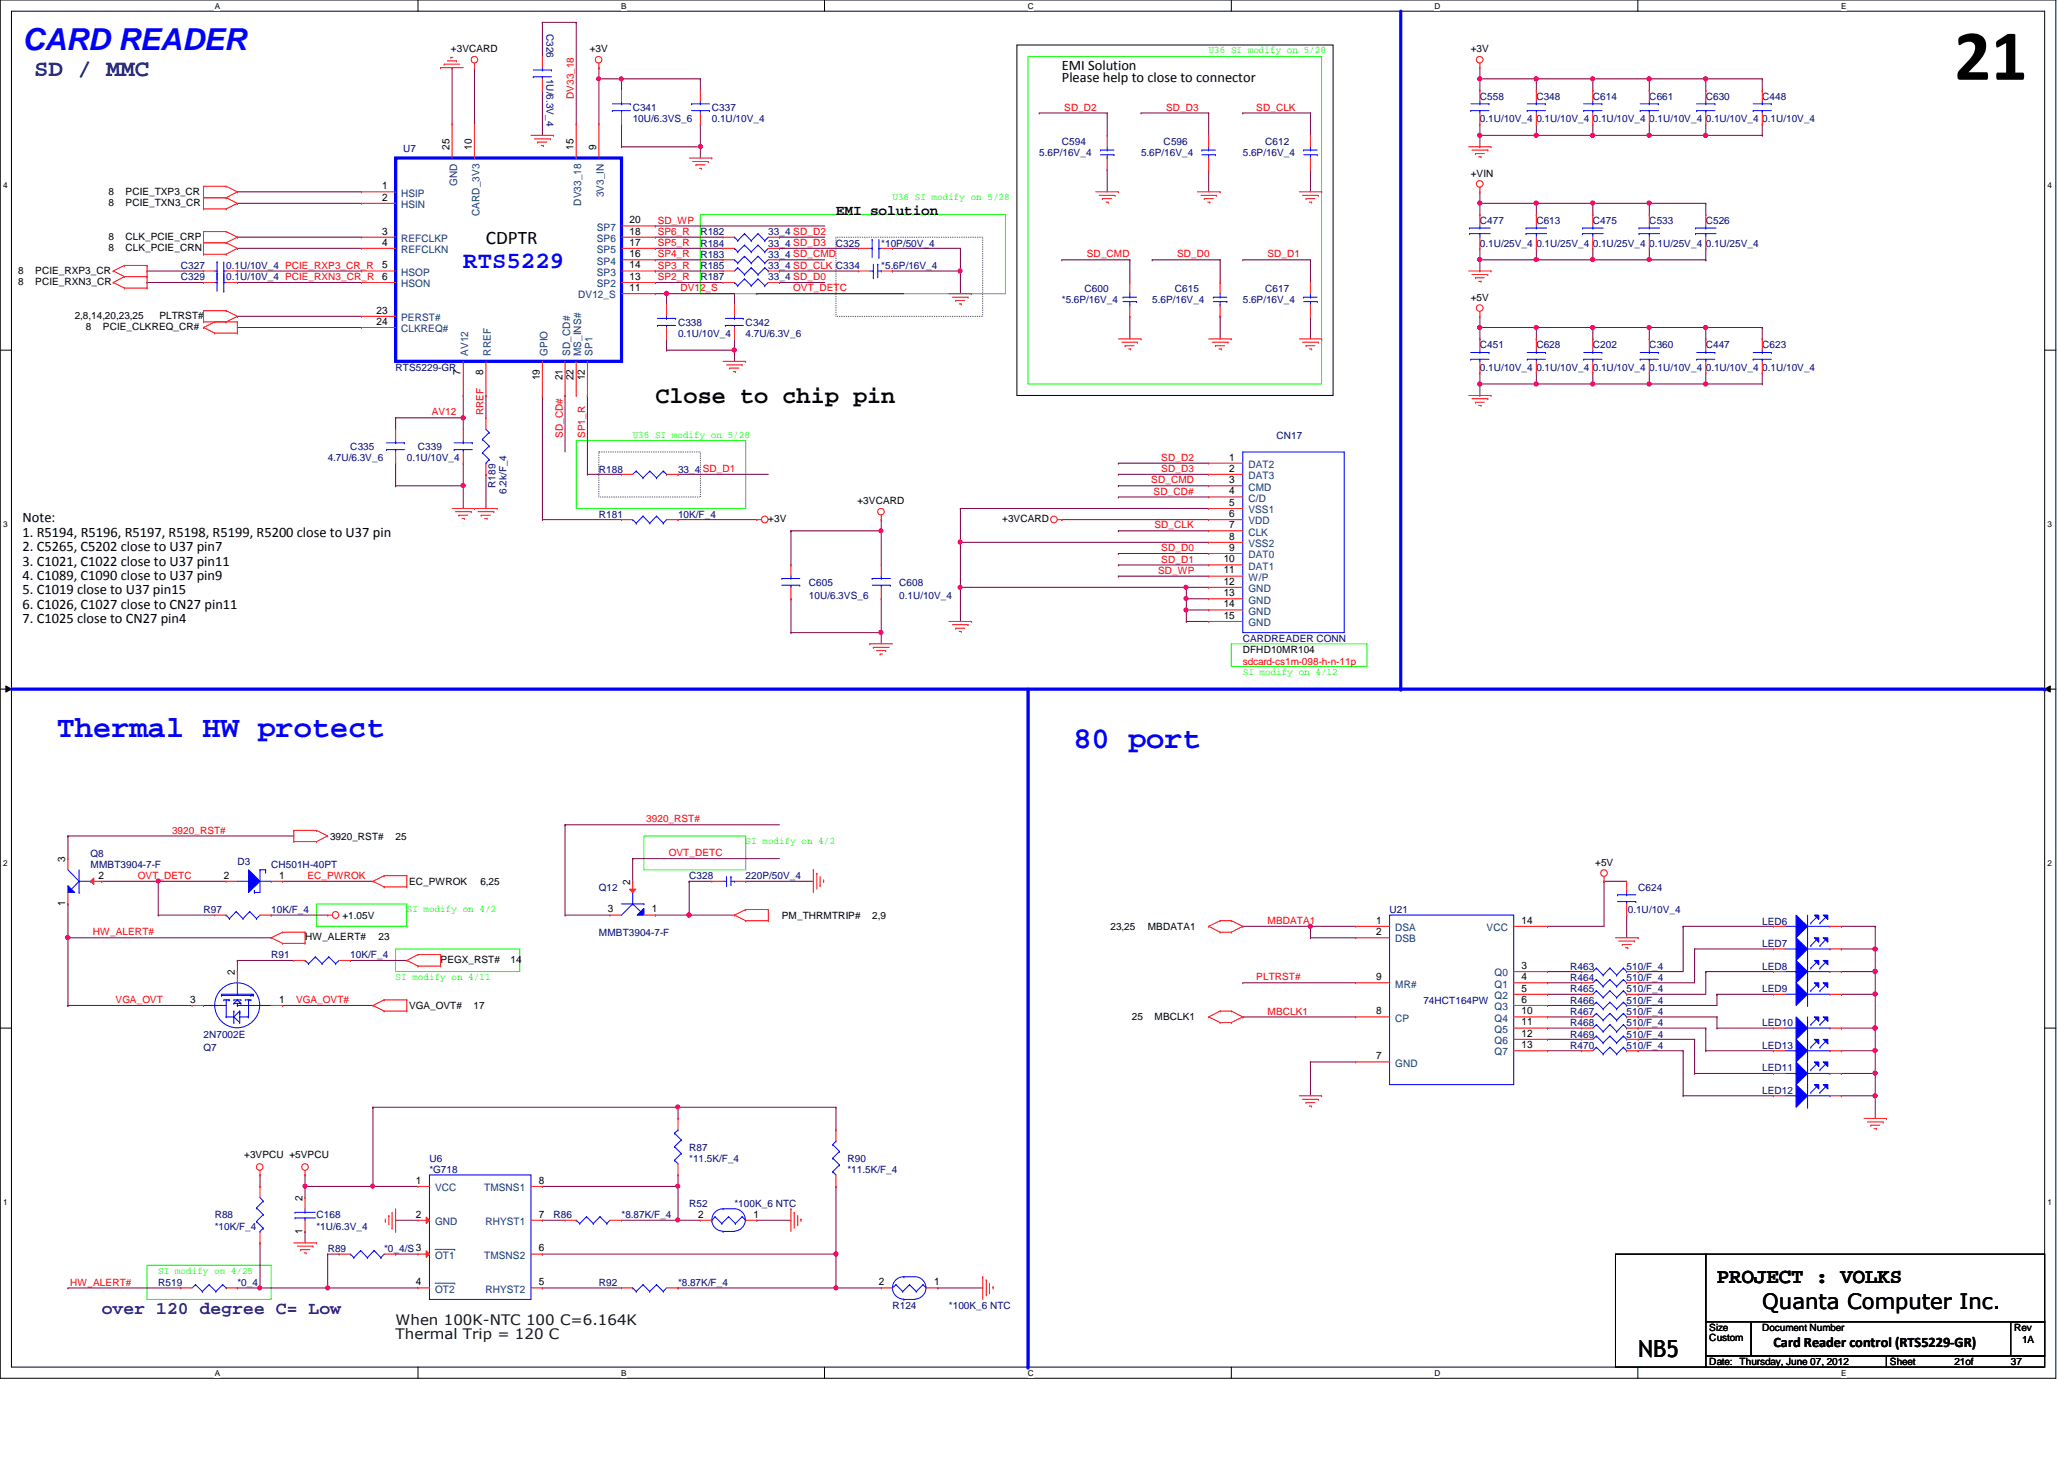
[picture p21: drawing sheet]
<svg xmlns="http://www.w3.org/2000/svg" width="297mm" height="210mm" viewBox="0 0 297 210" stroke-linecap="round" stroke-linejoin="round" font-family="sans-serif">
<defs><g id="words">
<text font-size="10.4" x="281.3" y="11.5">21</text>
<g font-size="4.4" fill="#00f">
<text x="3.3" y="7.2">CARD READER</text>
<text x="8.2" y="106">Thermal HW protect</text>
<text x="154.5" y="107.7">80 port</text>
</g>
<text font-size="3.4" fill="#000080" x="4.9" y="10.9">SD / MMC</text>
<text font-size="3.4" fill="#00f" x="66.7" y="38.5">RTS5229</text>
<g font-size="3.4">
<text x="94.3" y="58">Close to chip pin</text>
<text x="235.8" y="195.2">NB5</text>
</g>
<g font-size="3">
<text x="247.1" y="184.6">PROJECT : VOLKS</text>
<text x="253.6" y="188.3">Quanta Computer Inc.</text>
</g>
<text font-size="2.8" x="69.9" y="35.1">CDPTR</text>
<text font-size="2.6" fill="#400080" x="14.6" y="189.1">over 120 degree C= Low</text>
<g font-size="2.1">
<text x="152.8" y="11.7">Please help to close to connector</text>
<text x="152.8" y="10.1">EMI Solution</text>
<text x="120.3" y="30.9">EMI solution</text>
<text x="3.3" y="75.1">Note:</text>
<text x="3.3" y="77.2">1. R5194, R5196, R5197, R5198, R5199, R5200 close to U37 pin</text>
<text x="3.3" y="79.3">2. C5265, C5202 close to U37 pin7</text>
<text x="3.3" y="81.4">3. C1021, C1022 close to U37 pin11</text>
<text x="3.3" y="83.4">4. C1089, C1090 close to U37 pin9</text>
<text x="3.3" y="85.5">5. C1019 close to U37 pin15</text>
<text x="3.3" y="87.6">6. C1026, C1027 close to CN27 pin11</text>
<text x="3.3" y="89.7">7. C1025 close to CN27 pin4</text>
<text x="255.2" y="193.8">Card Reader control (RTS5229-GR)</text>
</g>
<g font-size="2.1" fill="#004000">
<text x="56.9" y="190.6">When 100K-NTC 100 C=6.164K</text>
<text x="56.9" y="192.7">Thermal Trip = 120 C</text>
</g>
<g font-size="1.5">
<text x="64.7" y="21.6" transform="rotate(-90 64.7 21.6)">25</text>
<text x="67.9" y="21.6" transform="rotate(-90 67.9 21.6)">10</text>
<text x="82.5" y="21.6" transform="rotate(-90 82.5 21.6)">15</text>
<text x="85.8" y="21.6" transform="rotate(-90 85.8 21.6)">9</text>
<text x="55" y="27.2">1</text>
<text x="55" y="28.9">2</text>
<text x="55" y="33.7">3</text>
<text x="55" y="35.3">4</text>
<text x="90.6" y="35.3">17</text>
<text x="90.6" y="33.7">18</text>
<text x="90.6" y="32.1">20</text>
<text x="55" y="40.3">6</text>
<text x="55" y="38.6">5</text>
<text x="90.6" y="40.3">13</text>
<text x="90.6" y="38.6">14</text>
<text x="90.6" y="37">16</text>
<text x="90.6" y="41.9">11</text>
<text x="54.2" y="45.1">23</text>
<text x="54.2" y="46.7">24</text>
<text x="66.3" y="53.9" transform="rotate(-90 66.3 53.9)">7</text>
<text x="69.6" y="53.9" transform="rotate(-90 69.6 53.9)">8</text>
<text x="77.7" y="54.7" transform="rotate(-90 77.7 54.7)">19</text>
<text x="80.9" y="54.7" transform="rotate(-90 80.9 54.7)">21</text>
<text x="82.5" y="54.7" transform="rotate(-90 82.5 54.7)">22</text>
<text x="84.2" y="54.7" transform="rotate(-90 84.2 54.7)">12</text>
<text x="176.9" y="66.3">1</text>
<text x="176.9" y="67.9">2</text>
<text x="176.9" y="69.5">3</text>
<text x="176.9" y="71.1">4</text>
<text x="176.9" y="74.4">6</text>
<text x="176.9" y="72.8">5</text>
<text x="176.9" y="76">7</text>
<text x="176.9" y="77.6">8</text>
<text x="176.1" y="80.9">10</text>
<text x="176.1" y="82.5">11</text>
<text x="176.9" y="79.2">9</text>
<text x="176.1" y="84.1">12</text>
<text x="176.1" y="85.8">13</text>
<text x="176.1" y="87.4">14</text>
<text x="176.1" y="89">15</text>
<text x="9.4" y="124" transform="rotate(-90 9.4 124)">3</text>
<text x="9.4" y="130.3" transform="rotate(-90 9.4 130.3)">1</text>
<text x="14.2" y="126.4">2</text>
<text x="32.2" y="126.4">2</text>
<text x="40.2" y="126.4">1</text>
<text x="87.5" y="131.3">3</text>
<text x="90.7" y="127.3" transform="rotate(-90 90.7 127.3)">2</text>
<text x="93.8" y="131.3">1</text>
<text x="198" y="132.9">1</text>
<text x="198" y="134.5">2</text>
<text x="219" y="132.9">14</text>
<text x="33.8" y="140.3" transform="rotate(-90 33.8 140.3)">2</text>
<text x="198" y="141">9</text>
<text x="219" y="139.4">3</text>
<text x="219" y="141">4</text>
<text x="219" y="142.7">5</text>
<text x="27.3" y="144.3">3</text>
<text x="40.2" y="144.3">1</text>
<text x="198" y="145.9">8</text>
<text x="219" y="144.3">6</text>
<text x="219" y="145.9">10</text>
<text x="219" y="147.5">11</text>
<text x="219" y="149.1">12</text>
<text x="198" y="152.4">7</text>
<text x="219" y="150.8">13</text>
<text x="43.5" y="172.8" transform="rotate(-90 43.5 172.8)">2</text>
<text x="59.9" y="170.3">1</text>
<text x="77.6" y="170.3">8</text>
<text x="43.5" y="177.5" transform="rotate(-90 43.5 177.5)">1</text>
<text x="59.9" y="175.2">2</text>
<text x="77.6" y="175.2">7</text>
<text x="100.5" y="175.2">2</text>
<text x="108.5" y="175.2">1</text>
<text x="59.9" y="184.9">4</text>
<text x="77.6" y="184.9">5</text>
<text x="77.6" y="180">6</text>
<text x="126.5" y="184.9">2</text>
<text x="134.4" y="184.9">1</text>
</g>
<g font-size="1.5" fill="#004080">
<text x="57.7" y="28.3">HSIP</text>
<text x="57.7" y="29.9">HSIN</text>
<text x="65.8" y="26.8" transform="rotate(-90 65.8 26.8)">GND</text>
<text x="83.6" y="29.6" transform="rotate(-90 83.6 29.6)">DV33_18</text>
<text x="86.9" y="28.4" transform="rotate(-90 86.9 28.4)">3V3_IN</text>
<text x="57.7" y="34.8">REFCLKP</text>
<text x="69" y="31.1" transform="rotate(-90 69 31.1)">CARD_3V3</text>
<text x="85.9" y="34.8">SP6</text>
<text x="85.9" y="33.2">SP7</text>
<text x="57.7" y="36.4">REFCLKN</text>
<text x="57.7" y="41.3">HSON</text>
<text x="57.7" y="39.7">HSOP</text>
<text x="85.9" y="41.3">SP2</text>
<text x="85.9" y="39.7">SP3</text>
<text x="85.9" y="38.1">SP4</text>
<text x="85.9" y="36.4">SP5</text>
<text x="57.7" y="46.2">PERST#</text>
<text x="57.7" y="47.8">CLKREQ#</text>
<text x="83.2" y="42.9">DV12_S</text>
<text x="67.4" y="51.2" transform="rotate(-90 67.4 51.2)">AV12</text>
<text x="70.7" y="51.2" transform="rotate(-90 70.7 51.2)">RREF</text>
<text x="78.8" y="51.2" transform="rotate(-90 78.8 51.2)">GPIO</text>
<text x="82" y="51.2" transform="rotate(-90 82 51.2)">SD_CD#</text>
<text x="83.6" y="51.2" transform="rotate(-90 83.6 51.2)">MS_INS#</text>
<text x="85.3" y="51.2" transform="rotate(-90 85.3 51.2)">SP1</text>
<text x="179.7" y="67.3">DAT2</text>
<text x="179.7" y="68.9">DAT3</text>
<text x="179.7" y="70.6">CMD</text>
<text x="179.7" y="75.4">VDD</text>
<text x="179.7" y="72.2">C/D</text>
<text x="179.7" y="73.8">VSS1</text>
<text x="179.7" y="77">CLK</text>
<text x="179.7" y="80.3">DAT0</text>
<text x="179.7" y="78.7">VSS2</text>
<text x="179.7" y="82">DAT1</text>
<text x="179.7" y="83.6">W/P</text>
<text x="179.7" y="85.2">GND</text>
<text x="179.7" y="86.8">GND</text>
<text x="179.7" y="88.4">GND</text>
<text x="179.7" y="90.1">GND</text>
<text x="200.8" y="133.9">DSA</text>
<text x="200.8" y="135.6">DSB</text>
<text x="213.9" y="133.9">VCC</text>
<text x="200.8" y="142.1">MR#</text>
<text x="215.1" y="140.5">Q0</text>
<text x="215.1" y="142.1">Q1</text>
<text x="215.1" y="143.7">Q2</text>
<text x="200.8" y="147">CP</text>
<text x="215.1" y="145.3">Q3</text>
<text x="215.1" y="147">Q4</text>
<text x="215.1" y="148.6">Q5</text>
<text x="200.8" y="153.5">GND</text>
<text x="215.1" y="150.2">Q6</text>
<text x="215.1" y="151.8">Q7</text>
<text x="62.6" y="171.4">VCC</text>
<text x="69.7" y="171.4">TMSNS1</text>
<text x="62.6" y="176.2">GND</text>
<text x="69.8" y="176.2">RHYST1</text>
<text x="62.6" y="186">OT2</text>
<text x="62.6" y="181.1">OT1</text>
<text x="69.7" y="181.1">TMSNS2</text>
<text x="69.8" y="186">RHYST2</text>
</g>
<g font-size="1.4" fill="#000080">
<text x="78.7" y="4.9" transform="rotate(90 78.7 4.9)">C326</text>
<text x="78.7" y="11.3" transform="rotate(90 78.7 11.3)">1U/6.3V_4</text>
<text x="91.1" y="16">C341</text>
<text x="91.1" y="17.6">10U/6.3VS_6</text>
<text x="102.4" y="16">C337</text>
<text x="102.4" y="17.6">0.1U/10V_4</text>
<text x="213" y="14.4">C558</text>
<text x="213" y="17.6">0.1U/10V_4</text>
<text x="221.1" y="14.4">C348</text>
<text x="221.1" y="17.6">0.1U/10V_4</text>
<text x="229.2" y="14.4">C614</text>
<text x="229.2" y="17.6">0.1U/10V_4</text>
<text x="237.4" y="14.4">C661</text>
<text x="237.4" y="17.6">0.1U/10V_4</text>
<text x="245.5" y="14.4">C630</text>
<text x="245.5" y="17.6">0.1U/10V_4</text>
<text x="253.6" y="14.4">C448</text>
<text x="253.6" y="17.6">0.1U/10V_4</text>
<text x="58" y="21.8">U7</text>
<text x="149.6" y="22.5">5.6P/16V_4</text>
<text x="152.8" y="20.8">C594</text>
<text x="164.2" y="22.5">5.6P/16V_4</text>
<text x="167.5" y="20.8">C596</text>
<text x="178.9" y="22.5">5.6P/16V_4</text>
<text x="182.1" y="20.8">C612</text>
<text x="100.8" y="35.5">R184</text>
<text x="100.8" y="33.9">R182</text>
<text x="110.6" y="35.5">33_4 SD_D3</text>
<text x="110.6" y="33.9">33_4 SD_D2</text>
<text x="120.3" y="35.5">C325</text>
<text x="126.8" y="35.5">*10P/50V_4</text>
<text x="213" y="32.2">C477</text>
<text x="213" y="35.5">0.1U/25V_4</text>
<text x="221.1" y="32.2">C613</text>
<text x="221.1" y="35.5">0.1U/25V_4</text>
<text x="229.2" y="32.2">C475</text>
<text x="229.2" y="35.5">0.1U/25V_4</text>
<text x="237.4" y="32.2">C533</text>
<text x="237.4" y="35.5">0.1U/25V_4</text>
<text x="245.5" y="32.2">C526</text>
<text x="245.5" y="35.5">0.1U/25V_4</text>
<text x="26" y="38.7">C327</text>
<text x="26" y="40.3">C329</text>
<text x="32.6" y="38.7">0.1U/10V_4 PCIE_RXP3_CR_R</text>
<text x="32.6" y="40.3">0.1U/10V_4 PCIE_RXN3_CR_R</text>
<text x="100.8" y="37.1">R183</text>
<text x="100.8" y="38.7">R185</text>
<text x="100.8" y="40.3">R187</text>
<text x="110.6" y="37.1">33_4 SD_CMD</text>
<text x="110.6" y="38.7">33_4 SD_CLK</text>
<text x="110.6" y="40.3">33_4 SD_D0</text>
<text x="120.3" y="38.7">C334</text>
<text x="126.8" y="38.7">*5.6P/16V_4</text>
<text x="156.1" y="42">C600</text>
<text x="169.1" y="42">C615</text>
<text x="182.1" y="42">C617</text>
<text x="97.6" y="46.9">C338</text>
<text x="107.3" y="46.9">C342</text>
<text x="152.8" y="43.6">*5.6P/16V_4</text>
<text x="165.8" y="43.6">5.6P/16V_4</text>
<text x="178.9" y="43.6">5.6P/16V_4</text>
<text x="56.9" y="53.3">RTS5229-GR</text>
<text x="97.6" y="48.5">0.1U/10V_4</text>
<text x="107.3" y="48.5">4.7U/6.3V_6</text>
<text x="213" y="50.1">C451</text>
<text x="213" y="53.3">0.1U/10V_4</text>
<text x="221.1" y="50.1">C628</text>
<text x="221.1" y="53.3">0.1U/10V_4</text>
<text x="229.2" y="50.1">C202</text>
<text x="229.2" y="53.3">0.1U/10V_4</text>
<text x="237.4" y="50.1">C360</text>
<text x="237.4" y="53.3">0.1U/10V_4</text>
<text x="245.5" y="50.1">C447</text>
<text x="245.5" y="53.3">0.1U/10V_4</text>
<text x="253.6" y="50.1">C623</text>
<text x="253.6" y="53.3">0.1U/10V_4</text>
<text x="50.4" y="64.7">C335</text>
<text x="60.2" y="64.7">C339</text>
<text x="183.7" y="63.1">CN17</text>
<text x="47.2" y="66.4">4.7U/6.3V_6</text>
<text x="58.5" y="66.4">0.1U/10V_4</text>
<text x="71.3" y="70.2" transform="rotate(-90 71.3 70.2)">R189</text>
<text x="72.9" y="71" transform="rotate(-90 72.9 71)">6.2k/F_4</text>
<text x="86.2" y="68">R188</text>
<text x="97.6" y="68">33_4</text>
<text x="86.2" y="74.5">R181</text>
<text x="97.6" y="74.5">10K/F_4</text>
<text x="116.4" y="84.2">C605</text>
<text x="116.4" y="86.2">10U/6.3VS_6</text>
<text x="129.4" y="84.2">C608</text>
<text x="129.4" y="86.2">0.1U/10V_4</text>
<text x="178.9" y="92.4">CARDREADER CONN</text>
<text x="13" y="123.3">Q8</text>
<text x="13" y="124.9">MMBT3904-7-F</text>
<text x="34.2" y="124.4">D3</text>
<text x="39" y="124.9">CH501H-40PT</text>
<text x="29.3" y="131.4">R97</text>
<text x="39" y="131.4">10K/F_4</text>
<text x="86.2" y="128.1">Q12</text>
<text x="99.2" y="126.5">C328</text>
<text x="107.3" y="126.5">220P/50V_4</text>
<text x="200" y="131.4">U21</text>
<text x="234.3" y="131.4">0.1U/10V_4</text>
<text x="235.8" y="128.1">C624</text>
<text x="39" y="137.9">R91</text>
<text x="50.4" y="137.9">10K/F_4</text>
<text x="86.2" y="134.6">MMBT3904-7-F</text>
<text x="253.6" y="133">LED6</text>
<text x="253.6" y="136.3">LED7</text>
<text x="226" y="142.7">R465</text>
<text x="226" y="139.5">R463</text>
<text x="226" y="141.1">R464</text>
<text x="234.1" y="142.7">510/F_4</text>
<text x="234.1" y="139.5">510/F_4</text>
<text x="234.1" y="141.1">510/F_4</text>
<text x="253.6" y="142.7">LED9</text>
<text x="253.6" y="139.5">LED8</text>
<text x="29.3" y="149.3">2N7002E</text>
<text x="204.8" y="144.4">74HCT164PW</text>
<text x="226" y="147.7">R468</text>
<text x="226" y="149.3">R469</text>
<text x="226" y="144.4">R466</text>
<text x="226" y="146">R467</text>
<text x="234.1" y="147.7">510/F_4</text>
<text x="234.1" y="149.3">510/F_4</text>
<text x="234.1" y="144.4">510/F_4</text>
<text x="234.1" y="146">510/F_4</text>
<text x="253.6" y="147.7">LED10</text>
<text x="29.3" y="151.2">Q7</text>
<text x="226" y="150.9">R470</text>
<text x="234.1" y="150.9">510/F_4</text>
<text x="253.6" y="150.9">LED13</text>
<text x="253.6" y="154.1">LED11</text>
<text x="253.6" y="157.4">LED12</text>
<text x="61.8" y="167.1">U6</text>
<text x="99.2" y="165.5">R87</text>
<text x="99.2" y="167.1">*11.5K/F_4</text>
<text x="122" y="167.1">R90</text>
<text x="61.8" y="168.8">*G718</text>
<text x="99.2" y="173.7">R52</text>
<text x="105.7" y="173.7">*100K_6 NTC</text>
<text x="122" y="168.8">*11.5K/F_4</text>
<text x="30.9" y="175.3">R88</text>
<text x="30.9" y="176.9">*10K/F_4</text>
<text x="45.5" y="175.3">C168</text>
<text x="45.5" y="176.9">*1U/6.3V_4</text>
<text x="79.7" y="175.3">R86</text>
<text x="89.4" y="175.3">*8.87K/F_4</text>
<text x="22.8" y="185">R519</text>
<text x="34.2" y="185">*0_4</text>
<text x="47.2" y="180.2">R89</text>
<text x="55.3" y="180.2">*0_4/S 3</text>
<text x="86.2" y="185">R92</text>
<text x="97.6" y="185">*8.87K/F_4</text>
<text x="128.4" y="188.3">R124</text>
<text x="136.6" y="188.3">*100K_6 NTC</text>
</g>
<g font-size="1.4">
<text x="64.9" y="7.5">+3VCARD</text>
<text x="84.9" y="7.5">+3V</text>
<text x="211.7" y="7.5">+3V</text>
<text x="15.6" y="29.6">8</text>
<text x="15.6" y="28">8</text>
<text x="18.1" y="29.6">PCIE_TXN3_CR</text>
<text x="18.1" y="28">PCIE_TXP3_CR</text>
<text x="211.7" y="25.4">+VIN</text>
<text x="15.6" y="34.5">8</text>
<text x="18.1" y="34.5">CLK_PCIE_CRP</text>
<text x="2.6" y="41">8</text>
<text x="2.6" y="39.4">8</text>
<text x="5.1" y="41">PCIE_RXN3_CR</text>
<text x="5.1" y="39.4">PCIE_RXP3_CR</text>
<text x="15.6" y="36.1">8</text>
<text x="18.1" y="36.1">CLK_PCIE_CRN</text>
<text x="10.7" y="45.9">2,8,14,20,23,25</text>
<text x="12.4" y="47.5">8</text>
<text x="14.8" y="47.5">PCIE_CLKREQ_CR#</text>
<text x="22.9" y="45.9">PLTRST#</text>
<text x="211.7" y="43.3">+5V</text>
<text x="110.6" y="75.1">+3V</text>
<text x="123.4" y="72.6">+3VCARD</text>
<text x="144.2" y="75.1">+3VCARD</text>
<text x="178.9" y="94">DFHD10MR104</text>
<text x="47.5" y="120.8">3920_RST#</text>
<text x="56.9" y="120.8">25</text>
<text x="229.6" y="124.5">+5V</text>
<text x="58.9" y="127.3">EC_PWROK</text>
<text x="69.1" y="127.3">6,25</text>
<text x="43.9" y="135.3">HW_ALERT#</text>
<text x="49.3" y="132.2">+1.05V</text>
<text x="54.5" y="135.3">23</text>
<text x="112.5" y="132.2">PM_THRMTRIP#</text>
<text x="125.5" y="132.2">2,9</text>
<text x="159.8" y="133.8">23,25</text>
<text x="165.2" y="133.8">MBDATA1</text>
<text x="63.4" y="138.6">PEGX_RST#</text>
<text x="73.5" y="138.6">14</text>
<text x="58.9" y="145.2">VGA_OVT#</text>
<text x="68.2" y="145.2">17</text>
<text x="162.9" y="146.8">25</text>
<text x="166.2" y="146.8">MBCLK1</text>
<text x="35.1" y="166.7">+3VPCU +5VPCU</text>
<text x="246" y="191.5">Size</text>
<text x="253.6" y="191.5">Document Number</text>
<text x="289.9" y="191.5">Rev</text>
<text x="246" y="196.4">Date: Thursday, June 07, 2012</text>
<text x="246" y="193">Custom</text>
<text x="272" y="196.4">Sheet</text>
<text x="281.3" y="196.4">21of</text>
<text x="289.4" y="196.4">37</text>
<text x="291" y="193.2">1A</text>
</g>
<g font-size="1.4" fill="#0f0">
<text x="173.9" y="7.7">U36 SI modify on 5/28</text>
<text x="128.4" y="28.8">U36 SI modify on 5/28</text>
<text x="91.1" y="62.9">U36 SI modify on 5/28</text>
<text x="178.9" y="97.1">SI modify on 4/12</text>
<text x="107.3" y="121.5">SI modify on 4/2</text>
<text x="58.5" y="131.2">SI modify on 4/2</text>
<text x="56.9" y="141">SI modify on 4/11</text>
<text x="22.8" y="183.2">SI modify on 4/25</text>
</g>
<g font-size="1.4" fill="#f00">
<text x="82.6" y="14.3" transform="rotate(-90 82.6 14.3)">DV33_18</text>
<text x="153.2" y="15.9">SD_D2</text>
<text x="167.8" y="15.9">SD_D3</text>
<text x="180.8" y="15.9">SD_CLK</text>
<text x="94.7" y="35.4">SP5_R</text>
<text x="94.7" y="32.2">SD_WP</text>
<text x="94.7" y="33.8">SP6_R</text>
<text x="94.7" y="37">SP4_R</text>
<text x="94.7" y="38.7">SP3_R</text>
<text x="94.7" y="40.3">SP2_R</text>
<text x="97.9" y="41.9">DV12_S</text>
<text x="114.2" y="41.9">OVT_DETC</text>
<text x="156.4" y="37">SD_CMD</text>
<text x="169.4" y="37">SD_D0</text>
<text x="182.4" y="37">SD_D1</text>
<text x="62.1" y="59.8">AV12</text>
<text x="69.6" y="59.8" transform="rotate(-90 69.6 59.8)">RREF</text>
<text x="81" y="63" transform="rotate(-90 81 63)">SD_CD#</text>
<text x="84.2" y="63" transform="rotate(-90 84.2 63)">SP1_R</text>
<text x="101.1" y="67.9">SD_D1</text>
<text x="165.7" y="69.6">SD_CMD</text>
<text x="166" y="71.2">SD_CD#</text>
<text x="167.1" y="67.9">SD_D3</text>
<text x="167.1" y="66.3">SD_D2</text>
<text x="166.2" y="76">SD_CLK</text>
<text x="166.7" y="82.5">SD_WP</text>
<text x="167.1" y="80.9">SD_D1</text>
<text x="167.1" y="79.3">SD_D0</text>
<text x="178.9" y="95.6">sdcard-cs1m-098-h-n-11p</text>
<text x="24.8" y="119.9">3920_RST#</text>
<text x="93" y="118.3">3920_RST#</text>
<text x="96.3" y="123.2">OVT_DETC</text>
<text x="19.9" y="126.4">OVT_DETC</text>
<text x="44.2" y="126.4">EC_PWROK</text>
<text x="13.4" y="134.6">HW_ALERT#</text>
<text x="182.4" y="132.9">MBDATA1</text>
<text x="180.8" y="141.1">PLTRST#</text>
<text x="16.6" y="144.3">VGA_OVT</text>
<text x="42.6" y="144.3">VGA_OVT#</text>
<text x="182.4" y="146">MBCLK1</text>
<text x="10.1" y="185">HW_ALERT#</text>
</g>
<g font-size="1.2">
<text x="30.9" y="1.2">A</text>
<text x="89.4" y="1.2">B</text>
<text x="147.9" y="1.2">C</text>
<text x="206.5" y="1.2">D</text>
<text x="265" y="1.2">E</text>
<text x=".5" y="27.1">4</text>
<text x="294.7" y="27.1">4</text>
<text x=".5" y="75.8">3</text>
<text x="294.7" y="75.8">3</text>
<text x=".5" y="124.6">2</text>
<text x="294.7" y="124.6">2</text>
<text x=".5" y="173.4">1</text>
<text x="294.7" y="173.4">1</text>
<text x="30.9" y="197.9">A</text>
<text x="89.4" y="197.9">B</text>
<text x="147.9" y="197.9">C</text>
<text x="206.5" y="197.9">D</text>
<text x="265" y="197.9">E</text>
</g>
</g></defs>
<path d="M0 0h295.9v198.3h-295.9zM1.6 1.6h292.7v195.1h-292.7z" fill="none" stroke="#000" stroke-width=".14"/>
<g fill="#fff">
<path d="M30.9 .2h.7v1.3h-.7z"/>
<path d="M30.9 196.8h.7v1.4h-.7z"/>
</g>
<path d="M60.2 0v1.6M60.2 196.7v1.6" fill="none" stroke="#000" stroke-width=".14"/>
<g fill="#fff">
<path d="M89.4 .2h.7v1.3h-.7z"/>
<path d="M89.4 196.8h.7v1.4h-.7z"/>
</g>
<path d="M118.7 0v1.6M118.7 196.7v1.6" fill="none" stroke="#000" stroke-width=".14"/>
<g fill="#fff">
<path d="M147.9 .2h.8v1.3h-.8z"/>
<path d="M147.9 196.8h.8v1.4h-.8z"/>
</g>
<path d="M177.2 0v1.6M177.2 196.7v1.6" fill="none" stroke="#000" stroke-width=".14"/>
<g fill="#fff">
<path d="M206.5 .2h.8v1.3h-.8z"/>
<path d="M206.5 196.8h.8v1.4h-.8z"/>
</g>
<path d="M235.7 0v1.6M235.7 196.7v1.6" fill="none" stroke="#000" stroke-width=".14"/>
<g fill="#fff">
<path d="M265 .2h.7v1.3h-.7z"/>
<path d="M265 196.8h.7v1.4h-.7z"/>
<path d="M.5 26h.6v1.3h-.6z"/>
<path d="M294.7 26h.6v1.3h-.6z"/>
<path d="M.5 74.8h.6v1.3h-.6z"/>
<path d="M294.7 74.8h.6v1.3h-.6z"/>
</g>
<path d="M0 50.4h1.6M294.3 50.4h1.6" fill="none" stroke="#000" stroke-width=".14"/>
<g fill="#fff">
<path d="M.5 123.5h.6v1.3h-.6z"/>
<path d="M294.7 123.5h.6v1.3h-.6z"/>
</g>
<path d="M0 99.1h1.6M.8 98.7l.8 .4-.8 .5zM294.3 99.1l.8-.4v.9zM294.3 99.1h1.6" fill="none" stroke="#000" stroke-width=".14"/>
<path d="M.8 98.7l.8 .4-.8 .5zM294.3 99.1l.8-.4v.9z" fill="#000"/>
<g fill="#fff">
<path d="M.5 172.3h.6v1.3h-.6z"/>
<path d="M294.7 172.3h.6v1.3h-.6z"/>
</g>
<path d="M0 147.9h1.6M294.3 147.9h1.6" fill="none" stroke="#000" stroke-width=".14"/>
<path d="M1.6 99.1h292.7" fill="none" stroke="#00f" stroke-width=".47"/>
<circle cx="294.3" cy="99.1" r=".23" fill="#00f"/>
<path d="M146.3 6.5h45.6v50.4h-45.6z" fill="none" stroke="#000" stroke-width=".14"/>
<path d="M120.3 34.1h21.1v11.4h-21.1zM86.2 65h14.6v6.5h-14.6z" fill="none" stroke="#000" stroke-width=".14" stroke-dasharray="0 .3"/>
<path d="M201.6 1.6v97.5" fill="none" stroke="#00f" stroke-width=".47"/>
<circle cx="201.6" cy="99.1" r=".23" fill="#00f"/>
<path d="M148 99.1v97.6" fill="none" stroke="#00f" stroke-width=".47"/>
<circle cx="148" cy="196.7" r=".23" fill="#00f"/>
<path d="M148 8.1h42.2v47.1h-42.2zM100.8 30.9h43.9v11.3h-43.9zM82.9 63.4h24.4v9.8h-24.4zM177.2 92.6h19.5v3.3h-19.5zM45.5 130h13v3.3h-13zM56.9 136.5h17.9v3.3h-17.9zM92.7 120.3h14.6v4.8h-14.6zM21.2 182h17.8v4.9h-17.8z" fill="none" stroke="#0f0" stroke-width=".14"/>
<g fill="none" stroke="#800040" stroke-width=".14">
<path d="M149.6 16.3h.1M149.6 16.3h9.7M159.3 16.3h.1M159.3 16.3v3.2M164.2 16.3h.1M164.2 16.3h9.7M173.9 16.3h.1M173.9 16.3v3.2M178.9 16.3h.1M178.9 16.3h9.7M188.6 16.3h.1M188.6 16.3v3.2"/>
<path d="M128.4 39h.1M128.4 39h9.8M152.8 37.4h.1M152.8 37.4h9.8M159.3 24.4h.1M159.3 24.4v3.2M162.6 37.4h.1M162.6 37.4v3.2M165.8 37.4h.1M165.8 37.4h9.8M173.9 24.4h.1M173.9 24.4v3.2"/>
<path d="M175.6 37.4h.1M175.6 37.4v3.2M178.9 37.4h.1M178.9 37.4h9.7M188.6 24.4h.1M188.6 37.4h.1M188.6 24.4v3.2M188.6 37.4v3.2M162.6 45.5h.1M162.6 45.5v3.3M175.6 45.5h.1M175.6 45.5v3.3"/>
<path d="M188.6 45.5h.1M188.6 45.5v3.3"/>
</g>
<circle cx="138.2" cy="39" r=".3" fill="#f0f"/>
<circle cx="138.2" cy="39" r=".3" fill="none" stroke="#f0f" stroke-width=".14"/>
<g fill="none" stroke="#800040" stroke-width=".14">
<path d="M68.3 9.7h.1M68.3 9.7v8.2M82.9 3.2h.1M82.9 3.2v14.7M86.2 9.7h.1M86.2 11.3h.1M86.2 9.7v1.6M86.2 11.3h3.2M100.8 17.9h.1M100.8 17.9v3.2M138.2 35.7h.1M138.2 35.7v3.3"/>
<path d="M56.9 60.1h.1M56.9 60.1h9.8"/>
</g>
<circle cx="66.7" cy="60.1" r=".31" fill="#f0f"/>
<circle cx="66.7" cy="60.1" r=".31" fill="none" stroke="#f0f" stroke-width=".14"/>
<g fill="none" stroke="#800040" stroke-width=".14">
<path d="M34.2 45.5h.1M34.2 45.5h17.8M56.9 60.1h.1M56.9 66.6h.1M56.9 69.9h.1M56.9 60.1v1.7M56.9 66.6v3.3M56.9 69.9h9.8M66.7 60.1h.1M66.7 66.6h.1M66.7 69.9h.1M66.7 60.1v1.7"/>
<path d="M66.7 66.6v6.6"/>
</g>
<circle cx="66.7" cy="69.8" r=".31" fill="#f0f"/>
<circle cx="66.7" cy="69.8" r=".31" fill="none" stroke="#f0f" stroke-width=".14"/>
<path d="M95.9 42.2h.1M95.9 42.2h9.8M95.9 42.2v1.7" fill="none" stroke="#800040" stroke-width=".14"/>
<circle cx="95.9" cy="42.2" r=".31" fill="#f0f"/>
<circle cx="95.9" cy="42.2" r=".31" fill="none" stroke="#f0f" stroke-width=".14"/>
<path d="M105.7 50.4h.1M105.7 50.4v1.6" fill="none" stroke="#800040" stroke-width=".14"/>
<circle cx="105.7" cy="50.4" r=".31" fill="#f0f"/>
<circle cx="105.7" cy="50.4" r=".31" fill="none" stroke="#f0f" stroke-width=".14"/>
<g fill="none" stroke="#800040" stroke-width=".14">
<path d="M78.1 13h.1M78.1 13v6.5M89.4 21.1h.1M89.4 21.1h11.4M34.2 40.6h.1M34.2 40.6h17.8M69.9 56.9h.1M69.9 56.9v3.2M81.3 56.9h.1M81.3 56.9v8.1M95.9 50.4h.1M95.9 48.8h.1"/>
<path d="M95.9 50.4h9.8M95.9 48.8v1.6M105.7 42.2h.1M105.7 42.2v1.7"/>
</g>
<circle cx="100.8" cy="21.1" r=".3" fill="#f0f"/>
<circle cx="100.8" cy="21.1" r=".3" fill="none" stroke="#f0f" stroke-width=".14"/>
<g fill="none" stroke="#800040" stroke-width=".14">
<path d="M65.1 9.7h.1M65.1 9.7v8.2M78.1 3.2h.1M78.1 3.2v4.9M78.1 3.2h4.8M89.4 17.9h.1M89.4 11.3h.1M89.4 17.9v3.2M89.4 11.3h11.4M21.2 39h.1M21.2 39h8.1M34.2 39h.1"/>
<path d="M34.2 39h17.8M21.2 40.6h.1M21.2 40.6h8.1M34.2 47.1h.1M34.2 47.1h17.8M69.9 68.2h.1M69.9 68.2v5"/>
</g>
<circle cx="89.4" cy="11.3" r=".3" fill="#f0f"/>
<circle cx="89.4" cy="11.3" r=".3" fill="none" stroke="#f0f" stroke-width=".14"/>
<path d="M86.2 11.3h.1M86.2 11.3v6.6M89.4 11.3h.1M89.4 11.3v1.7M100.8 11.3h.1M100.8 11.3v1.7M100.8 21.1h.1M100.8 21.1v1.6" fill="none" stroke="#800040" stroke-width=".14"/>
<circle cx="86.1" cy="11.3" r=".3" fill="#f0f"/>
<circle cx="86.1" cy="11.3" r=".3" fill="none" stroke="#f0f" stroke-width=".14"/>
<g fill="none" stroke="#800040" stroke-width=".14">
<path d="M34.2 29.3h.1M34.2 27.6h.1M34.2 35.7h.1M34.2 34.1h.1M34.2 35.7h17.8M34.2 34.1h17.8M34.2 29.3h17.8M34.2 27.6h17.8M94.3 37.4h.1M94.3 35.7h.1M94.3 32.5h.1M94.3 39h.1"/>
<path d="M94.3 34.1h.1M94.3 37.4h9.8M94.3 35.7h9.8M94.3 32.5h24.4M94.3 39h9.8M94.3 34.1h9.8M112.2 37.4h.1M112.2 39h.1M112.2 34.1h.1M112.2 35.7h.1M112.2 37.4h6.5M112.2 35.7h11.4"/>
<path d="M112.2 39h11.4M112.2 34.1h6.5M128.4 35.7h.1M128.4 35.7h9.8M138.2 39h.1M138.2 39v3.2M66.7 56.9h.1M66.7 56.9v3.2M78.1 56.9h.1M78.1 56.9v17.9M84.5 56.9h.1M84.5 56.9v11.3"/>
<path d="M94.3 42.2h.1M94.3 40.6h.1M94.3 42.2h1.6M94.3 40.6h9.8M105.7 48.8h.1M105.7 48.8v1.6M112.2 40.6h.1M112.2 40.6h6.5M138.2 84.5h.1M138.2 84.5h32.5M170.7 84.5h.1M170.7 89.4h.1"/>
<path d="M170.7 84.5v1.6M170.7 89.4h3.2"/>
</g>
<circle cx="170.7" cy="84.5" r=".3" fill="#f0f"/>
<circle cx="170.7" cy="84.5" r=".3" fill="none" stroke="#f0f" stroke-width=".14"/>
<circle cx="138.2" cy="84.5" r=".3" fill="#f0f"/>
<circle cx="138.2" cy="84.5" r=".3" fill="none" stroke="#f0f" stroke-width=".14"/>
<path d="M170.7 86.1h.1M170.7 86.1h3.2" fill="none" stroke="#800040" stroke-width=".14"/>
<circle cx="170.7" cy="86.1" r=".3" fill="#f0f"/>
<circle cx="170.7" cy="86.1" r=".3" fill="none" stroke="#f0f" stroke-width=".14"/>
<path d="M170.7 87.8h.1M170.7 87.8v1.6" fill="none" stroke="#800040" stroke-width=".14"/>
<circle cx="170.7" cy="87.8" r=".3" fill="#f0f"/>
<circle cx="170.7" cy="87.8" r=".3" fill="none" stroke="#f0f" stroke-width=".14"/>
<path d="M138.2 73.2h.1M138.2 78h.1M138.2 73.2v4.8M138.2 73.2h35.7M138.2 78h35.7M152.8 74.8h.1M152.8 74.8h21.1M138.2 84.5h.1M138.2 84.5v4.9M170.7 84.5h.1M170.7 84.5h3.2" fill="none" stroke="#800040" stroke-width=".14"/>
<circle cx="138.2" cy="78" r=".3" fill="#f0f"/>
<circle cx="138.2" cy="78" r=".3" fill="none" stroke="#f0f" stroke-width=".14"/>
<g fill="none" stroke="#800040" stroke-width=".14">
<path d="M78.1 74.8h.1M78.1 74.8h11.3M84.5 68.2h.1M84.5 68.2h4.9M97.6 68.2h.1M97.6 74.8h.1M97.6 68.2h13M97.6 74.8h11.3M113.8 76.4h.1M113.8 76.4h13M113.8 76.4v4.9M126.8 76.4h.1"/>
<path d="M126.8 76.4v4.9M138.2 78h.1M138.2 78v6.5M160.9 68.2h.1M160.9 69.9h.1M160.9 76.4h.1M160.9 79.6h.1M160.9 66.6h.1M160.9 71.5h.1M160.9 68.2h13M160.9 69.9h13M160.9 76.4h13"/>
<path d="M160.9 79.6h13M160.9 66.6h13M160.9 71.5h13M113.8 86.1h.1M113.8 91h.1M113.8 86.1v4.9M113.8 91h13M126.8 91h.1M126.8 86.1h.1M126.8 86.1v6.5M160.9 81.3h.1M160.9 82.9h.1"/>
<path d="M160.9 81.3h13M160.9 82.9h13M170.7 87.8h.1M170.7 87.8h3.2"/>
</g>
<circle cx="126.8" cy="91" r=".31" fill="#f0f"/>
<circle cx="126.8" cy="91" r=".31" fill="none" stroke="#f0f" stroke-width=".14"/>
<path d="M126.8 74.8h.1M126.8 74.8v1.6" fill="none" stroke="#800040" stroke-width=".14"/>
<circle cx="126.8" cy="76.4" r=".3" fill="#f0f"/>
<circle cx="126.8" cy="76.4" r=".3" fill="none" stroke="#f0f" stroke-width=".14"/>
<path d="M170.7 86.1h.1M170.7 86.1v1.7M37.4 169h.1M37.4 169v1.7M43.9 170.7h.1M43.9 170.7h9.8" fill="none" stroke="#800040" stroke-width=".14"/>
<circle cx="43.9" cy="170.6" r=".3" fill="#f0f"/>
<circle cx="43.9" cy="170.6" r=".3" fill="none" stroke="#f0f" stroke-width=".14"/>
<path d="M37.4 185.3h.1M37.4 185.3h9.8" fill="none" stroke="#800040" stroke-width=".14"/>
<circle cx="47.2" cy="185.3" r=".3" fill="#f0f"/>
<circle cx="47.2" cy="185.3" r=".3" fill="none" stroke="#f0f" stroke-width=".14"/>
<circle cx="37.4" cy="185.3" r=".3" fill="#f0f"/>
<circle cx="37.4" cy="185.3" r=".3" fill="none" stroke="#f0f" stroke-width=".14"/>
<g fill="none" stroke="#800040" stroke-width=".14">
<path d="M37.4 178.8h.1M37.4 178.8v6.5M43.9 170.7h.1M43.9 169h.1M43.9 177.2h.1M43.9 169v3.3M43.9 177.2v1.6M53.7 170.7h.1M53.7 170.7h6.5M78.1 175.6h.1M78.1 175.6h3.2M97.6 175.6h.1"/>
<path d="M97.6 175.6h3.2M47.2 180.4h.1M47.2 185.3h.1M47.2 180.4h1.6M47.2 185.3h13M47.2 180.4v4.9M56.9 180.4h.1M56.9 180.4h3.3M120.3 185.3h.1M120.3 180.4h.1M120.3 185.3h6.5M120.3 180.4v4.9"/>
<path d="M135 185.3h.1M135 185.3h6.4"/>
</g>
<circle cx="53.6" cy="170.6" r=".3" fill="#f0f"/>
<circle cx="53.6" cy="170.6" r=".3" fill="none" stroke="#f0f" stroke-width=".14"/>
<path d="M78.1 170.7h.1M78.1 170.7h19.5M89.4 175.6h8.2M97.6 175.6h.1M97.6 170.7h.1M97.6 170.7v4.9" fill="none" stroke="#800040" stroke-width=".14"/>
<circle cx="97.5" cy="175.5" r=".3" fill="#f0f"/>
<circle cx="97.5" cy="175.5" r=".3" fill="none" stroke="#f0f" stroke-width=".14"/>
<circle cx="97.5" cy="170.6" r=".3" fill="#f0f"/>
<circle cx="97.5" cy="170.6" r=".3" fill="none" stroke="#f0f" stroke-width=".14"/>
<path d="M53.7 159.3h.1M53.7 159.3v11.4M53.7 159.3h43.9M97.6 159.3h.1M97.6 159.3v1.6M56.9 175.6h.1M56.9 175.6h3.3M108.9 175.6h.1M108.9 175.6h4.9M78.1 180.4h.1M78.1 180.4h42.2" fill="none" stroke="#800040" stroke-width=".14"/>
<circle cx="97.5" cy="159.3" r=".3" fill="#f0f"/>
<circle cx="97.5" cy="159.3" r=".3" fill="none" stroke="#f0f" stroke-width=".14"/>
<path d="M97.6 159.3h.1M97.6 159.3h22.7M120.3 159.3h.1M120.3 159.3v3.3M78.1 185.3h.1M78.1 185.3h11.3M97.6 185.3h.1M97.6 185.3h22.7" fill="none" stroke="#800040" stroke-width=".14"/>
<circle cx="120.3" cy="185.3" r=".3" fill="#f0f"/>
<circle cx="120.3" cy="185.3" r=".3" fill="none" stroke="#f0f" stroke-width=".14"/>
<path d="M120.3 170.7h.1M120.3 170.7v9.7" fill="none" stroke="#800040" stroke-width=".14"/>
<circle cx="120.3" cy="180.4" r=".31" fill="#f0f"/>
<circle cx="120.3" cy="180.4" r=".31" fill="none" stroke="#f0f" stroke-width=".14"/>
<path d="M9.8 134.9h.1M9.8 134.9h29.2M22.8 126.8h.1M22.8 126.8h9.8M97.6 169h.1M97.6 169v1.7" fill="none" stroke="#800040" stroke-width=".14"/>
<circle cx="9.8" cy="134.9" r=".31" fill="#f0f"/>
<circle cx="9.8" cy="134.9" r=".31" fill="none" stroke="#f0f" stroke-width=".14"/>
<path d="M9.8 120.3h.1M9.8 120.3h32.5M9.8 120.3v3.2M14.6 126.8h.1M14.6 126.8h8.2M22.8 126.8h.1M22.8 126.8v4.9M40.7 126.8h.1M40.7 126.8h13" fill="none" stroke="#800040" stroke-width=".14"/>
<circle cx="22.8" cy="126.7" r=".3" fill="#f0f"/>
<circle cx="22.8" cy="126.7" r=".3" fill="none" stroke="#f0f" stroke-width=".14"/>
<g fill="none" stroke="#800040" stroke-width=".14">
<path d="M9.8 130h.1M9.8 130v4.9M22.8 131.7h.1M22.8 131.7h8.1M39 131.7h.1M39 131.7h8.2M178.9 133.3h.1M178.9 133.3h9.7M188.6 133.3h.1M188.6 133.3v1.6M222.7 139.8h.1M222.7 139.8h4.9"/>
<path d="M188.6 152.8h.1M188.6 152.8v4.8M188.6 152.8h6.5M235.8 144.7h.1M235.8 144.7h11.3M247.1 147.9h.1M247.1 147.9h8.1M265 154.4h.1M265 154.4h4.9"/>
</g>
<circle cx="188.6" cy="133.3" r=".31" fill="#f0f"/>
<circle cx="188.6" cy="133.3" r=".31" fill="none" stroke="#f0f" stroke-width=".14"/>
<g fill="none" stroke="#800040" stroke-width=".14">
<path d="M242.2 133.3h.1M242.2 133.3v6.5M242.2 133.3h13M265 133.3h.1M265 133.3h4.9M269.9 133.3h.1M269.9 133.3v3.2M222.7 147.9h.1M222.7 147.9h4.9M235.8 146.3h.1M235.8 146.3h11.3M245.5 147.9h.1"/>
<path d="M245.5 151.2h.1M245.5 147.9v3.3M245.5 151.2h9.7M247.1 143h.1M247.1 143h8.1M265 157.6h.1M265 157.6h4.9M269.9 157.6h.1M269.9 157.6v3.3"/>
</g>
<circle cx="269.9" cy="157.6" r=".31" fill="#f0f"/>
<circle cx="269.9" cy="157.6" r=".31" fill="none" stroke="#f0f" stroke-width=".14"/>
<g fill="none" stroke="#800040" stroke-width=".14">
<path d="M234.1 131.7h.1M234.1 131.7v3.2M265 136.5h.1M265 136.5h4.9M269.9 136.5h.1M269.9 136.5v3.3M222.7 149.5h.1M222.7 141.4h.1M222.7 149.5h4.9M222.7 141.4h4.9M235.8 147.9h.1M235.8 147.9h9.7"/>
<path d="M247.1 143h.1M247.1 143v1.7"/>
</g>
<circle cx="269.8" cy="139.8" r=".32" fill="#f0f"/>
<circle cx="269.8" cy="139.8" r=".32" fill="none" stroke="#f0f" stroke-width=".14"/>
<circle cx="269.9" cy="136.5" r=".31" fill="#f0f"/>
<circle cx="269.9" cy="136.5" r=".31" fill="none" stroke="#f0f" stroke-width=".14"/>
<path d="M243.9 136.5h.1M243.9 136.5v4.9M265 139.8h.1M265 139.8h4.9M269.9 139.8h.1M269.9 139.8v3.2M235.8 149.5h.1M235.8 149.5h8.1M243.9 149.5h.1M243.9 154.4h.1M243.9 149.5v4.9M243.9 154.4h11.3" fill="none" stroke="#800040" stroke-width=".14"/>
<circle cx="269.9" cy="143" r=".31" fill="#f0f"/>
<circle cx="269.9" cy="143" r=".31" fill="none" stroke="#f0f" stroke-width=".14"/>
<path d="M269.9 151.2h.1M269.9 151.2v3.2" fill="none" stroke="#800040" stroke-width=".14"/>
<circle cx="269.9" cy="154.4" r=".31" fill="#f0f"/>
<circle cx="269.9" cy="154.4" r=".31" fill="none" stroke="#f0f" stroke-width=".14"/>
<path d="M269.9 147.9h.1M269.9 147.9v3.3" fill="none" stroke="#800040" stroke-width=".14"/>
<circle cx="269.9" cy="151.1" r=".31" fill="#f0f"/>
<circle cx="269.9" cy="151.1" r=".31" fill="none" stroke="#f0f" stroke-width=".14"/>
<circle cx="269.8" cy="147.9" r=".32" fill="#f0f"/>
<circle cx="269.8" cy="147.9" r=".32" fill="none" stroke="#f0f" stroke-width=".14"/>
<g fill="none" stroke="#800040" stroke-width=".14">
<path d="M213 11.3h.1M213 9.7v1.6M213 11.3h8.1M221.1 11.3h.1M9.8 134.9v9.8M34.2 138.2h.1M34.2 139.8h.1M34.2 138.2h8.1M34.2 138.2v1.6M50.4 138.2h.1M50.4 138.2h8.1M188.6 133.3h.1"/>
<path d="M188.6 134.9h.1M188.6 133.3h6.5M188.6 134.9h6.5M222.7 133.3h.1M230.8 126.8h.1M230.8 126.8v6.5h-8.1M230.8 126.8h3.3M235.8 139.8h.1M235.8 139.8h6.4M243.9 136.5h.1M243.9 136.5h11.3M245.5 139.8h.1"/>
<path d="M245.5 139.8v3.2h-9.7M245.5 139.8h9.7M9.8 144.7h.1M9.8 144.7h17.8M40.7 144.7h.1M40.7 144.7h13M178.9 146.3h.1M178.9 141.4h.1M178.9 146.3h16.2M178.9 141.4h16.2M222.7 151.2h.1M222.7 143h.1"/>
<path d="M222.7 146.3h.1M222.7 144.7h.1M222.7 151.2h4.9M222.7 146.3h4.9M222.7 143h4.9M222.7 144.7h4.9M235.8 151.2h.1M235.8 141.4h.1M235.8 143h.1M235.8 151.2h6.4M235.8 141.4h8.1M242.2 157.6h.1"/>
<path d="M242.2 151.2h.1M242.2 157.6h13M242.2 151.2v6.4M247.1 146.3h.1M247.1 146.3v1.6M265 143h.1M265 147.9h.1M265 151.2h.1M265 151.2h4.9M265 143h4.9M269.9 154.4h.1M269.9 143h.1"/>
<path d="M269.9 143v4.9h-4.9M269.9 154.4v3.2"/>
</g>
<circle cx="213" cy="11.3" r=".31" fill="#f0f"/>
<circle cx="213" cy="11.3" r=".31" fill="none" stroke="#f0f" stroke-width=".14"/>
<path d="M213 13h.1M213 11.3v1.7M237.4 13h.1M245.5 13h.1M245.5 11.3h.1M245.5 11.3v1.7M253.6 13h.1M253.6 11.3h.1M253.6 11.3v1.7M253.6 11.3h-16.2v1.7" fill="none" stroke="#800040" stroke-width=".14"/>
<circle cx="237.3" cy="11.3" r=".31" fill="#f0f"/>
<circle cx="237.3" cy="11.3" r=".31" fill="none" stroke="#f0f" stroke-width=".14"/>
<circle cx="245.5" cy="11.3" r=".31" fill="#f0f"/>
<circle cx="245.5" cy="11.3" r=".31" fill="none" stroke="#f0f" stroke-width=".14"/>
<path d="M221.1 13h.1M229.2 13h.1M229.2 11.3h.1M229.2 11.3v1.7M237.4 11.3h.1M237.4 11.3h-16.3v1.7" fill="none" stroke="#800040" stroke-width=".14"/>
<circle cx="221.1" cy="11.3" r=".31" fill="#f0f"/>
<circle cx="221.1" cy="11.3" r=".31" fill="none" stroke="#f0f" stroke-width=".14"/>
<circle cx="229.2" cy="11.3" r=".31" fill="#f0f"/>
<circle cx="229.2" cy="11.3" r=".31" fill="none" stroke="#f0f" stroke-width=".14"/>
<path d="M213 19.5h.1M213 17.9v3.2M213 19.5h8.1M221.1 19.5h.1M253.6 17.9h.1M253.6 17.9v1.6M213 21.1h.1" fill="none" stroke="#800040" stroke-width=".14"/>
<circle cx="213" cy="19.5" r=".31" fill="#f0f"/>
<circle cx="213" cy="19.5" r=".31" fill="none" stroke="#f0f" stroke-width=".14"/>
<path d="M237.4 19.5h.1M237.4 19.5h16.2M237.4 17.9v1.6M245.5 19.5h.1M245.5 17.9v1.6M253.6 19.5h.1" fill="none" stroke="#800040" stroke-width=".14"/>
<circle cx="237.3" cy="19.5" r=".31" fill="#f0f"/>
<circle cx="237.3" cy="19.5" r=".31" fill="none" stroke="#f0f" stroke-width=".14"/>
<circle cx="245.5" cy="19.5" r=".31" fill="#f0f"/>
<circle cx="245.5" cy="19.5" r=".31" fill="none" stroke="#f0f" stroke-width=".14"/>
<path d="M221.1 19.5h.1M221.1 19.5h16.3M221.1 17.9v1.6M229.2 19.5h.1M229.2 17.9v1.6M237.4 19.5h.1" fill="none" stroke="#800040" stroke-width=".14"/>
<circle cx="221.1" cy="19.5" r=".31" fill="#f0f"/>
<circle cx="221.1" cy="19.5" r=".31" fill="none" stroke="#f0f" stroke-width=".14"/>
<circle cx="229.2" cy="19.5" r=".31" fill="#f0f"/>
<circle cx="229.2" cy="19.5" r=".31" fill="none" stroke="#f0f" stroke-width=".14"/>
<path d="M213 39h.1M221.1 37.4h.1M221.1 37.4h-8.1v1.6M245.5 30.9h.1M245.5 29.3v1.6" fill="none" stroke="#800040" stroke-width=".14"/>
<circle cx="213" cy="37.3" r=".31" fill="#f0f"/>
<circle cx="213" cy="37.3" r=".31" fill="none" stroke="#f0f" stroke-width=".14"/>
<path d="M237.4 30.9h.1M245.5 29.3h.1M245.5 29.3h-8.1v1.6" fill="none" stroke="#800040" stroke-width=".14"/>
<circle cx="237.3" cy="29.2" r=".31" fill="#f0f"/>
<circle cx="237.3" cy="29.2" r=".31" fill="none" stroke="#f0f" stroke-width=".14"/>
<path d="M213 29.3h.1M213 27.6v1.7M229.2 30.9h.1M237.4 29.3h.1M237.4 37.4h.1M237.4 29.3h-8.2v1.6M237.4 35.7v1.7M237.4 37.4h8.1M245.5 37.4h.1M245.5 35.7v1.7" fill="none" stroke="#800040" stroke-width=".14"/>
<circle cx="237.3" cy="37.3" r=".31" fill="#f0f"/>
<circle cx="237.3" cy="37.3" r=".31" fill="none" stroke="#f0f" stroke-width=".14"/>
<path d="M221.1 30.9h.1M229.2 29.3h.1M229.2 29.3h-8.1v1.6" fill="none" stroke="#800040" stroke-width=".14"/>
<circle cx="221.1" cy="29.2" r=".31" fill="#f0f"/>
<circle cx="221.1" cy="29.2" r=".31" fill="none" stroke="#f0f" stroke-width=".14"/>
<circle cx="229.2" cy="29.2" r=".31" fill="#f0f"/>
<circle cx="229.2" cy="29.2" r=".31" fill="none" stroke="#f0f" stroke-width=".14"/>
<path d="M213 29.3h8.1M221.1 29.3h.1M229.2 37.4h.1M229.2 35.7v1.7M229.2 37.4h8.2M237.4 37.4h.1" fill="none" stroke="#800040" stroke-width=".14"/>
<circle cx="213" cy="29.2" r=".31" fill="#f0f"/>
<circle cx="213" cy="29.2" r=".31" fill="none" stroke="#f0f" stroke-width=".14"/>
<path d="M213 30.9h.1M213 37.4h.1M213 29.3v1.6M213 35.7v1.7M221.1 37.4h.1M221.1 35.7v1.7M221.1 37.4h8.1M229.2 37.4h.1" fill="none" stroke="#800040" stroke-width=".14"/>
<circle cx="221.1" cy="37.3" r=".31" fill="#f0f"/>
<circle cx="221.1" cy="37.3" r=".31" fill="none" stroke="#f0f" stroke-width=".14"/>
<circle cx="229.2" cy="37.3" r=".31" fill="#f0f"/>
<circle cx="229.2" cy="37.3" r=".31" fill="none" stroke="#f0f" stroke-width=".14"/>
<path d="M213 55.2h8.1M221.1 55.2h.1M245.5 48.8h.1M253.6 47.1h.1M253.6 47.1h-8.1v1.7" fill="none" stroke="#800040" stroke-width=".14"/>
<circle cx="213" cy="55.2" r=".31" fill="#f0f"/>
<circle cx="213" cy="55.2" r=".31" fill="none" stroke="#f0f" stroke-width=".14"/>
<path d="M213 56.9h.1M213 55.2v1.7M237.4 48.8h.1M245.5 47.1h.1M245.5 47.1h-8.1v1.7M253.6 53.6h.1M253.6 53.6v1.6" fill="none" stroke="#800040" stroke-width=".14"/>
<circle cx="237.3" cy="47.1" r=".31" fill="#f0f"/>
<circle cx="237.3" cy="47.1" r=".31" fill="none" stroke="#f0f" stroke-width=".14"/>
<circle cx="245.5" cy="47.1" r=".31" fill="#f0f"/>
<circle cx="245.5" cy="47.1" r=".31" fill="none" stroke="#f0f" stroke-width=".14"/>
<path d="M213 47.1h.1M213 45.5v1.6M229.2 48.8h.1M237.4 47.1h.1M237.4 55.2h.1M237.4 55.2h16.2M237.4 47.1h-8.2v1.7M237.4 53.6v1.6M245.5 55.2h.1M245.5 53.6v1.6M253.6 55.2h.1" fill="none" stroke="#800040" stroke-width=".14"/>
<circle cx="237.3" cy="55.2" r=".31" fill="#f0f"/>
<circle cx="237.3" cy="55.2" r=".31" fill="none" stroke="#f0f" stroke-width=".14"/>
<circle cx="245.5" cy="55.2" r=".31" fill="#f0f"/>
<circle cx="245.5" cy="55.2" r=".31" fill="none" stroke="#f0f" stroke-width=".14"/>
<path d="M221.1 48.8h.1M229.2 47.1h.1M229.2 47.1h-8.1v1.7" fill="none" stroke="#800040" stroke-width=".14"/>
<circle cx="221.1" cy="47.1" r=".31" fill="#f0f"/>
<circle cx="221.1" cy="47.1" r=".31" fill="none" stroke="#f0f" stroke-width=".14"/>
<circle cx="229.2" cy="47.1" r=".31" fill="#f0f"/>
<circle cx="229.2" cy="47.1" r=".31" fill="none" stroke="#f0f" stroke-width=".14"/>
<path d="M213 48.8h.1M221.1 47.1h.1M221.1 47.1h-8.1v1.7M229.2 55.2h.1M229.2 53.6v1.6M229.2 55.2h8.2M237.4 55.2h.1M253.6 48.8h.1M253.6 47.1v1.7" fill="none" stroke="#800040" stroke-width=".14"/>
<circle cx="213" cy="47.1" r=".31" fill="#f0f"/>
<circle cx="213" cy="47.1" r=".31" fill="none" stroke="#f0f" stroke-width=".14"/>
<path d="M213 55.2h.1M213 53.6v1.6M221.1 55.2h.1M221.1 53.6v1.6M221.1 55.2h8.1M229.2 55.2h.1" fill="none" stroke="#800040" stroke-width=".14"/>
<circle cx="221.1" cy="55.2" r=".31" fill="#f0f"/>
<circle cx="221.1" cy="55.2" r=".31" fill="none" stroke="#f0f" stroke-width=".14"/>
<circle cx="229.2" cy="55.2" r=".31" fill="#f0f"/>
<circle cx="229.2" cy="55.2" r=".31" fill="none" stroke="#f0f" stroke-width=".14"/>
<path d="M81.3 118.7h.1M81.3 118.7v13M81.3 118.7h30.9M81.3 131.7h.1M81.3 131.7h6.5M91.1 123.5h.1M91.1 123.5v3.3M91.1 123.5h21.1M99.2 126.8h.1M99.2 126.8h3.2M99.2 126.8v4.9" fill="none" stroke="#800040" stroke-width=".14"/>
<circle cx="99.2" cy="131.6" r=".32" fill="#f0f"/>
<circle cx="99.2" cy="131.6" r=".32" fill="none" stroke="#f0f" stroke-width=".14"/>
<path d="M108.9 42.2h.1M108.9 42.2h21.2M94.3 131.7h.1M94.3 131.7h11.4M99.2 131.7h.1M107.3 126.8h.1M107.3 126.8h9.7M9.8 185.3h.1M9.8 185.3h16.2M34.2 185.3h.1M34.2 185.3h3.2" fill="none" stroke="#800040" stroke-width=".14"/>
<g fill="none" stroke="#f00" stroke-width=".14">
<path d="M63.4 9.7h.1M63.4 9.7h3.3M63.9 9.2h.1M63.9 9.2h2.3M64.4 8.8h1.3M64.9 8.3h.1M64.9 8.3h.3M65.7 8.8h.1M68.3 9.7h.1M68.3 9.1v.6M76.4 19.5h3.3M76.9 20h2.3"/>
<path d="M79.2 20h.1M79.7 19.5h.1M86.2 9.7h.1M86.2 9.1v.6M159.3 19.5h.1M159.3 19.5v1.6M213 9.7h.1M213 9.1v.6M245.5 13h.1M245.5 17.9h.1M245.5 13v1.6M245.5 16.3v1.6"/>
<path d="M16.3 39h.1M16.3 39l1.6 .8M17.9 39.8h.1M17.9 38.2h.1M17.9 39.8l-1.6 .8M17.9 39.8h3.3M17.9 38.2l-1.6 .8M17.9 38.2h3.3M21.2 39.8h.1M21.2 38.2h.1M21.2 38.2v3.2M29.3 28.4h.1"/>
<path d="M29.3 30.1h.1M29.3 26.8h.1M29.3 34.9h.1M29.3 36.6h.1M29.3 33.3h.1M29.3 26.8v3.3M29.3 33.3v3.3M29.3 30.1h3.3M29.3 28.4h3.3M29.3 26.8h3.3M29.3 36.6h3.3M29.3 34.9h3.3"/>
<path d="M29.3 33.3h3.3M32.6 30.1h.1M32.6 28.4h.1M32.6 26.8h.1M32.6 36.6h.1M32.6 34.9h.1M32.6 33.3h.1M32.6 28.4l1.6 .9M32.6 26.8l1.6 .8M32.6 34.9l1.6 .8M32.6 33.3l1.6 .8M34.2 29.3h.1"/>
<path d="M34.2 27.6h.1M34.2 35.7h.1M34.2 34.1h.1M34.2 29.3l-1.6 .8M34.2 27.6l-1.6 .8M34.2 35.7l-1.6 .9M34.2 34.1l-1.6 .8M77.4 20.4h.1M77.4 20.4h1.3M77.9 21h.3M78.2 21h.1M99.2 22.7h3.2"/>
<path d="M99.7 23.2h2.2M100.2 23.7h.1M100.2 23.7h1.3M100.7 24.2h.3M101 24.2h.1M101.9 23.2h.1M102.4 22.7h.1M157.7 27.6h3.2M158.2 28.1h2.3M158.7 28.6h.1M158.7 28.6h1.3M159.2 29.1h.3"/>
<path d="M159.3 24.4h.1M159.3 22.7v1.7M159.5 29.1h.1M160.5 28.1h.1M160.9 27.6h.1M172.3 27.6h3.3M172.8 28.1h2.3M173.3 28.6h.1M173.3 28.6h1.3M173.8 29.1h.3M174.1 29.1h.1M175.1 28.1h.1"/>
<path d="M175.6 27.6h.1M187 27.6h3.2M187.4 28.1h2.3M188 28.6h.1M188 28.6h1.2M188.4 29.1h.4M188.8 29.1h.1M189.7 28.1h.1M190.2 27.6h.1M211.4 21.1h3.2M211.4 39h3.2M211.8 21.6h2.3"/>
<path d="M211.8 39.5h2.3M212.3 22.1h.1M212.3 40h.1M212.3 22.1h1.3M212.3 40h1.3M212.8 22.6h.3M213 27.6h.1M213 27v.6M213.1 22.6h.1M214.1 21.6h.1M214.1 39.5h.1M214.6 21.1h.1"/>
<path d="M214.6 39h.1M221.1 30.9h.1M221.1 35.7h.1M221.1 30.9v1.6M221.1 34.1v1.6M16.3 40.6h.1M16.3 40.6l1.6 .8M17.9 41.4h.1M17.9 41.4h3.3M21.2 41.4h.1M29.3 44.7h.1M29.3 46.3h.1"/>
<path d="M29.3 47.1h.1M29.3 46.3h4.9M29.3 44.7h3.3M29.3 44.7v1.6M29.3 47.1l1.6 .8M30.9 47.9h.1M30.9 46.3h.1M30.9 47.9h3.3M30.9 46.3l-1.6 .8M32.6 46.3h.1M32.6 44.7h.1M32.6 44.7l1.6 .8"/>
<path d="M34.2 45.5h.1M34.2 46.3h.1M34.2 47.9h.1M34.2 45.5l-1.6 .8M34.2 46.3v1.6M104.1 52h3.2M104.6 52.5h2.2M105 53h.1M105 53h1.3M105.5 53.5h.3M105.8 53.5h.1M106.8 52.5h.1"/>
<path d="M107.3 52h.1M136.6 42.2h3.2M137.1 42.8h2.2M137.5 43.2h.1M137.5 43.2h1.3M138 43.7h.3M138.3 43.7h.1M139.3 42.8h.1M139.8 42.2h.1M160.9 48.8h3.3M161.5 49.2h2.2M161.9 49.7h.1"/>
<path d="M161.9 49.7h1.3M162.4 50.2h.3M162.7 50.2h.1M163.7 49.2h.1M164.2 48.8h.1M173.9 48.8h3.3M174.5 49.2h2.2M174.9 49.7h.1M174.9 49.7h1.3M175.4 50.2h.4M175.8 50.2h.1M176.7 49.2h.1"/>
<path d="M177.2 48.8h.1M187 48.8h3.2M187.4 49.2h2.3M188 49.7h.1M188 49.7h1.2M188.4 50.2h.4M188.8 50.2h.1M189.7 49.2h.1M190.2 48.8h.1M211.4 56.9h3.2M211.8 57.4h2.3M212.3 57.9h.1"/>
<path d="M212.3 57.9h1.3M212.8 40.5h.3M212.8 58.3h.3M213 45.5h.1M213 48.8h.1M213 53.6h.1M213 44.8v.7M213 48.8v1.6M213 52v1.6M213.1 40.5h.1M213.1 58.3h.1M214.1 57.4h.1"/>
<path d="M214.6 56.9h.1M253.6 48.8h.1M253.6 53.6h.1M253.6 48.8v1.6M253.6 52v1.6M65.1 73.2h6.4M65.5 73.6h2.3M66 74.1h.1M66 74.1h1.3M66.5 74.6h.3M66.8 74.6h.1M67.8 73.6h.1"/>
<path d="M68.3 73.2h.1M68.8 73.6h2.3M69.3 74.1h.1M69.3 74.1h1.3M69.8 74.6h.3M70.1 74.6h.1M71.1 73.6h.1M71.5 73.2h.1M108.9 74.8h.1M108.9 74.8h.7M126.8 74.8h.1M126.8 74.1v.7"/>
<path d="M152.2 74.8h.6M152.8 74.8h.1M125.2 92.6h.1M125.2 92.6h3.2M125.7 93.1h.1M125.7 93.1h2.3M126.1 93.6h1.4M126.7 94.1h.1M126.7 94.1h.3M127.5 93.6h.1M136.6 89.4h3.2M137.1 89.9h2.2"/>
<path d="M137.5 90.4h.1M137.5 90.4h1.3M138 90.8h.3M138.3 90.8h.1M139.3 89.9h.1M139.8 89.4h.1M42.3 119.5h.1M42.3 119.5h3.2M42.3 119.5v1.6M45.5 119.5h.1M45.5 119.5l1.7 .8M39 134.9h.1"/>
<path d="M39 134.9l1.7 .8M40.7 134.1h.1M40.7 135.7h.1M40.7 134.1h3.2M40.7 134.1l-1.7 .8M40.7 135.7h3.2M42.3 121.1h.1M42.3 121.1h3.2M43.9 135.7h.1M43.9 134.1h.1M43.9 134.1v1.6M45.5 121.1h.1"/>
<path d="M47.2 120.3h.1M47.2 131.7h.1M47.2 120.3l-1.7 .8M47.2 131.7h.6M53.7 126.8h.1M53.7 126.8l1.6 .8M55.3 126h.1M55.3 127.6h.1M55.3 126l-1.6 .8M55.3 126h3.2M55.3 127.6h3.2M58.5 126h.1"/>
<path d="M58.5 127.6h.1M58.5 138.2h.1M58.5 126v1.6M58.5 138.2l1.7 .8M60.2 137.3h.1M60.2 139h.1M60.2 137.3h3.2M60.2 137.3l-1.7 .9M60.2 139h3.2M63.4 139h.1M63.4 137.3h.1M63.4 137.3v1.7"/>
<path d="M105.7 131.7h.1M105.7 131.7l1.6 .8M107.3 130.9h.1M107.3 132.5h.1M107.3 132.5h3.3M107.3 130.9l-1.6 .8M107.3 130.9h3.3M110.6 130.9h.1M110.6 132.5h.1M110.6 130.9v1.6M117 125.1h.1M117 125.1v3.3"/>
<path d="M117.6 125.6h.1M117.6 125.6v2.3M118 127.4h.1M118 126.1v1.3M118.5 126.6h.1M118.5 126.6v.4M173.9 133.3h.1M173.9 133.3l1.7 .8M175.6 132.5h.1M175.6 134.1h.1M175.6 132.5h1.6M175.6 132.5l-1.7 .8"/>
<path d="M175.6 134.1h1.6M177.2 132.5h.1M177.2 134.1h.1M177.2 132.5l1.7 .8M178.9 133.3h.1M178.9 133.3l-1.7 .8M230.8 126.8h.1M230.8 126.1v.7M232.5 134.9h3.3M233 135.4h2.2M233.5 135.9h.1M233.5 135.9h1.3"/>
<path d="M233.9 136.4h.4M234.3 136.4h.1M235.2 135.4h.1M235.8 134.9h.1M53.7 144.7h.1M53.7 144.7l1.6 .8M55.3 143.8h.1M55.3 145.5h.1M55.3 145.5h3.2M55.3 143.8l-1.6 .9M55.3 143.8h3.2M58.5 143.8h.1"/>
<path d="M58.5 145.5h.1M58.5 143.8v1.7M173.9 146.3h.1M173.9 146.3l1.7 .8M175.6 145.5h.1M175.6 147.1h.1M175.6 145.5h1.6M175.6 145.5l-1.7 .8M175.6 147.1h1.6M177.2 145.5h.1M177.2 147.1h.1M177.2 145.5l1.7 .8"/>
<path d="M178.9 146.3h.1M178.9 146.3l-1.7 .8M187 157.6h3.2M187.4 158.2h2.3M188 158.6h.1M188 158.6h1.2M188.4 159.1h.4M188.8 159.1h.1M189.7 158.2h.1M190.2 157.6h.1M227.6 143h.1M227.6 143h1.6"/>
<path d="M234.1 143h1.7M235.8 143h.1M37.4 169h.1M37.4 168.4v.6M42.3 178.8h3.2M42.8 179.3h2.2M43.3 179.8h.1M43.3 179.8h1.3M43.9 169h.1M43.9 177.2h.1M43.9 172.3h.1M43.9 168.4v.6"/>
<path d="M43.9 172.3v1.6M43.9 175.6v1.6M45 179.3h.1M45.5 178.8h.1M55.5 175.7h.1M55.5 175.4v.3M56 174.9h.1M56 174.9v1.3M56.4 176.7h.1M56.4 174.4v2.3M56.9 177.2h.1M56.9 173.9v3.3"/>
<path d="M113.8 173.9h.1M113.8 173.9v3.3M114.3 174.4h.1M114.3 174.4v2.3M114.8 176.2h.1M114.8 174.9v1.3M115.3 175.4h.1M115.3 175.4v.3M268.3 160.9h3.2M268.7 161.4h2.3M269.2 161.9h.1M269.2 161.9h1.3"/>
<path d="M269.7 162.4h.3M270 162.4h.1M271 161.4h.1M271.5 160.9h.1M43.8 180.3h.3M44.1 180.3h.1M141.4 183.7h.1M141.4 183.7v3.2M141.9 184.1h.1M141.9 184.1v2.3M142.4 186h.1M142.4 184.7v1.3"/>
<path d="M142.9 185.1h.1M142.9 185.1v.4"/>
<circle cx="68.3" cy="8.6" r=".47"/>
<circle cx="86.1" cy="8.6" r=".47"/>
<circle cx="213" cy="8.6" r=".48"/>
<circle cx="213" cy="26.5" r=".48"/>
<circle cx="213" cy="44.3" r=".48"/>
<circle cx="110" cy="74.7" r=".48"/>
<circle cx="126.8" cy="73.6" r=".47"/>
<circle cx="151.7" cy="74.7" r=".48"/>
<circle cx="48.3" cy="131.6" r=".48"/>
<circle cx="230.8" cy="125.6" r=".47"/>
<circle cx="37.4" cy="167.9" r=".47"/>
<circle cx="43.9" cy="167.9" r=".47"/>
</g>
<path d="M232.5 180.4h13v16.3h-13zM245.5 180.4h48.8v9.8h-48.8zM245.5 190.2h6.5v4.9h-6.5zM245.5 195.1h26v1.6h-26zM252 190.2h42.3v4.9h-42.3zM271.5 195.1h22.8v1.6h-22.8zM289.4 190.2h4.9v4.9h-4.9z" fill="none" stroke="#000" stroke-width=".14"/>
<g fill="none" stroke="#00f" stroke-width=".14">
<path d="M244.2 15.9h.1M244.2 15.9h2.6M244.2 14.9h2.6M245.5 14.9h.1M245.5 15.9h.1M245.5 14.6v.3M245.5 15.9v.4M246.8 14.9h.1M158.4 21.6h.1M158.4 21.6h1.9M158.4 22.3h1.9M159.3 21.6h.1"/>
<path d="M159.3 22.7h.1M159.3 21.1v.5M159.3 22.3v.4M160.3 22.3h.1M219.6 33.6h.1M219.6 32.8h.1M219.6 33.6h3M219.6 32.8h3M221.1 32.8h.1M221.1 33.6h.1M221.1 32.5v.3M221.1 33.6v.5"/>
<path d="M211.7 51.7h.1M211.7 51.7h2.6M211.7 50.7h2.6M213 50.7h.1M213 51.7h.1M213 50.4v.3M213 51.7v.3M214.3 50.7h.1M252.3 51.7h.1M252.3 51.7h2.6M252.3 50.7h2.6M253.6 50.7h.1"/>
<path d="M253.6 51.7h.1M253.6 50.4v.3M253.6 51.7v.3M254.9 50.7h.1M229.7 142.5h.1M229.7 142.5l-.5 .5M229.7 142.5l1 1M230.7 143.5h.1M231.7 142.5h.1M231.7 142.5l-1 1M231.7 142.5l1 1M232.7 143.5h.1"/>
<path d="M233.6 142.5h.1M233.6 142.5l-.9 1M233.6 142.5l.5 .5M234.1 143h.1M42.5 174.4h.1M42.5 175.2h.1M42.5 174.4h2.9M42.5 175.2h2.9M43.9 175.2h.1M43.9 174.4h.1M43.9 173.9v.5M43.9 175.2v.4"/>
</g>
<path d="M258.5 146.3l1.6 1.6-1.6 1.6z" fill="#00f"/>
<path d="M258.5 146.3l1.6 1.6-1.6 1.6z" fill="none" stroke="#00f" stroke-width=".14"/>
<path d="M261.1 146.3h.6v.6z" fill="#00f"/>
<path d="M261.1 146.3h.6v.6z" fill="none" stroke="#00f" stroke-width=".14"/>
<path d="M262.4 146.3h.7v.6z" fill="#00f"/>
<g fill="none" stroke="#00f" stroke-width=".14">
<path d="M256.9 147.9h1.6M258.5 147.9h.1M260.1 149.5h.1M260.1 146.3v3.2M260.1 147.9h3.3M260.6 147.4h.1M261.4 146.6l-.8 .8M261.9 147.4h.1M262.4 146.3h.7v.6zM262.7 146.6l-.8 .8M263.4 147.9h.1M97.1 166.9h.1"/>
<path d="M97.1 165h.1M97.1 163h.1M97.1 166.9l.5 .5M97.1 165l.9 .9M97.1 163l.9 1M97.6 162.6h.1M97.6 162.6l-.5 .4M98 165.9h.1M98 164h.1M98 165.9l-.9 1M98 164l-.9 1"/>
</g>
<path d="M255.2 147.9h.1M255.2 147.9h1.7M263.4 147.9h1.6M265 147.9h.1M97.6 169h.1M97.6 160.9h.1M97.6 160.9v1.7M97.6 167.4v1.6" fill="none" stroke="#f00" stroke-width=".14"/>
<path d="M258.5 141.4l1.6 1.6-1.6 1.7z" fill="#00f"/>
<path d="M258.5 141.4l1.6 1.6-1.6 1.7z" fill="none" stroke="#00f" stroke-width=".14"/>
<path d="M261.1 141.4h.6v.7z" fill="#00f"/>
<path d="M261.1 141.4h.6v.7z" fill="none" stroke="#00f" stroke-width=".14"/>
<path d="M262.4 141.4h.7v.7z" fill="#00f"/>
<path d="M256.9 143h1.6M258.5 143h.1M260.1 144.7h.1M260.1 141.4v3.3M260.1 143h3.3M260.6 142.5h.1M261.4 141.7l-.8 .8M261.9 142.5h.1M262.4 141.4h.7v.7zM262.7 141.7l-.8 .8M263.4 143h.1" fill="none" stroke="#00f" stroke-width=".14"/>
<path d="M255.2 143h.1M255.2 143h1.7M263.4 143h1.6M265 143h.1" fill="none" stroke="#f00" stroke-width=".14"/>
<path d="M92.7 130.7v1h-1z" fill-rule="evenodd" fill="#00f"/>
<path d="M89.4 130h3.3M91.1 130h.1M91.1 128.4h.1M91.1 130l-1.7 1.7M91.1 130l1.1 1.1M91.1 128.4v1.6M92.2 131.1h.1M92.7 130.7v1h-1zM92.7 130h.1" fill="none" stroke="#00f" stroke-width=".14"/>
<path d="M90.6 127.9h.9l-.4 .5z" fill="#f00"/>
<g fill="none" stroke="#f00" stroke-width=".14">
<path d="M229.2 13h.1M229.2 17.9h.1M229.2 13v1.6M229.2 16.3v1.6M229.2 30.9h.1M229.2 35.7h.1M229.2 30.9v1.6M229.2 34.1v1.6M87.8 131.7h.1M87.8 131.7h1.6M90.6 127.9h.9l-.4 .5zM91.1 126.8h.1"/>
<path d="M91.1 126.8v1.6M92.7 131.7h1.6M94.3 131.7h.1"/>
</g>
<g fill="none" stroke="#00f" stroke-width=".14">
<path d="M227.9 15.9h.1M227.9 15.9h2.6M227.9 14.9h2.6M229.2 14.9h.1M229.2 15.9h.1M229.2 14.6v.3M229.2 15.9v.4M230.5 14.9h.1M227.7 33.6h.1M227.7 32.8h.1M227.7 33.6h3M227.7 32.8h3"/>
<path d="M229.2 32.8h.1M229.2 33.6h.1M229.2 32.5v.3M229.2 33.6v.5"/>
</g>
<path d="M258.5 131.7l1.6 1.6-1.6 1.6z" fill="#00f"/>
<path d="M258.5 131.7l1.6 1.6-1.6 1.6z" fill="none" stroke="#00f" stroke-width=".14"/>
<path d="M261.1 131.7h.6v.6z" fill="#00f"/>
<path d="M261.1 131.7h.6v.6z" fill="none" stroke="#00f" stroke-width=".14"/>
<path d="M262.4 131.7h.7v.6z" fill="#00f"/>
<g fill="none" stroke="#00f" stroke-width=".14">
<path d="M88.1 15.9h.1M88.1 15.9h2.6M88.1 14.9h2.6M89.4 14.9h.1M89.4 15.9h.1M89.4 14.6v.3M89.4 15.9v.4M90.7 14.9h.1M187.6 42.8h.1M187.6 42.8h2M187.6 43.4h2M188.6 42.8h.1"/>
<path d="M188.6 43.9h.1M188.6 42.2v.6M188.6 43.4v.5M189.6 43.4h.1M69.4 63.2h.1M69.4 65.2h.1M69.4 63.2l1 1M69.4 65.2l1 .9M69.9 66.6h.1M69.9 61.8l.5 .4M70.4 62.2h.1M70.4 64.2h.1"/>
<path d="M70.4 66.1h.1M70.4 62.2l-1 1M70.4 64.2l-1 1M70.4 66.1l-.5 .5M256.9 133.3h1.6M258.5 133.3h.1M260.1 134.9h.1M260.1 131.7v3.2M260.1 133.3h3.3M260.6 132.8h.1M261.4 132l-.8 .8M261.9 132.8h.1"/>
<path d="M262.4 131.7h.7v.6zM262.7 132l-.8 .8M263.4 133.3h.1M82.9 175.6h.1M82.9 175.6l.5 .4M83.4 176h.1M84.4 175h.1M84.4 175l1 1M84.4 175l-1 1M85.4 176h.1M86.4 175h.1M86.4 175l.9 1"/>
<path d="M86.4 175l-1 1M87.3 176h.1M87.8 175.6l-.5 .4M119.8 168.6h.1M119.8 166.6h.1M119.8 164.7h.1M119.8 168.6l.5 .4M119.8 166.6l1 1M119.8 164.7l1 1M120.3 164.2h.1M120.3 164.2l-.5 .5M120.8 167.6h.1"/>
<path d="M120.8 165.7h.1M120.8 167.6l-1 1M120.8 165.7l-1 .9"/>
</g>
<g fill="none" stroke="#f00" stroke-width=".14">
<path d="M89.4 13h.1M89.4 17.9h.1M89.4 13v1.6M89.4 16.3v1.6M188.6 40.6h.1M188.6 45.5h.1M188.6 40.6v1.6M188.6 43.9v1.6M69.9 60.1h.1M69.9 68.2h.1M69.9 60.1v1.7M69.9 66.6v1.6"/>
<path d="M255.2 133.3h.1M255.2 133.3h1.7M263.4 133.3h1.6M265 133.3h.1M81.3 175.6h.1M81.3 175.6h1.6M87.8 175.6h1.6M89.4 175.6h.1M120.3 170.7h.1M120.3 162.6h.1M120.3 162.6v1.6M120.3 169v1.7"/>
</g>
<path d="M258.5 156l1.6 1.6-1.6 1.7z" fill="#00f"/>
<path d="M258.5 156l1.6 1.6-1.6 1.7z" fill="none" stroke="#00f" stroke-width=".14"/>
<path d="M261.1 156h.6v.7z" fill="#00f"/>
<path d="M261.1 156h.6v.7z" fill="none" stroke="#00f" stroke-width=".14"/>
<path d="M262.4 156h.7v.7z" fill="#00f"/>
<g fill="none" stroke="#00f" stroke-width=".14">
<path d="M76.7 11h.1M76.7 10.1h2.7M76.7 11h2.7M78.1 11h.1M78.1 10.1h.1M78.1 9.7v.4M78.1 11v.3M79.4 10.1h.1M211.7 15.9h.1M211.7 15.9h2.6M211.7 14.9h2.6M213 14.9h.1"/>
<path d="M213 15.9h.1M213 14.6v.3M213 15.9v.4M214.3 14.9h.1M235.9 33.6h.1M235.9 32.8h.1M235.9 33.6h2.9M235.9 32.8h2.9M237.4 32.8h.1M237.4 33.6h.1M237.4 32.5v.3M237.4 33.6v.5"/>
<path d="M236 51.7h.1M236 51.7h2.7M236 50.7h2.7M237.4 50.7h.1M237.4 51.7h.1M237.4 50.4v.3M237.4 51.7v.3M238.7 50.7h.1M256.9 157.6h1.6M258.5 157.6h.1M260.1 159.3h.1M260.1 156v3.3"/>
<path d="M260.1 157.6h3.3M260.6 157.2h.1M261.4 156.4l-.8 .8M261.9 157.2h.1M262.4 156h.7v.7zM262.7 156.4l-.8 .8M263.4 157.6h.1"/>
</g>
<g fill="none" stroke="#f00" stroke-width=".14">
<path d="M65.1 17.9h.1M65.1 17.9v4.8M68.3 17.9h.1M68.3 17.9v4.8M78.1 13h.1M78.1 8.1h.1M78.1 8.1v1.6M78.1 11.3v1.7M82.9 17.9h.1M82.9 17.9v4.8M86.2 17.9h.1M86.2 17.9v4.8"/>
<path d="M213 13h.1M213 17.9h.1M213 13v1.6M213 16.3v1.6M52 34.1h.1M52 35.7h.1M52 27.6h.1M52 29.3h.1M52 39h.1M52 34.1h4.9M52 35.7h4.9M52 27.6h4.9"/>
<path d="M52 29.3h4.9M52 39h4.9M89.4 34.1h4.9M89.4 35.7h4.9M89.4 39h4.9M89.4 37.4h4.9M89.4 32.5h4.9M94.3 39h.1M94.3 37.4h.1M94.3 35.7h.1M94.3 34.1h.1M94.3 32.5h.1"/>
<path d="M237.4 30.9h.1M237.4 35.7h.1M237.4 30.9v1.6M237.4 34.1v1.6M52 40.6h.1M52 45.5h.1M52 47.1h.1M52 40.6h4.9M52 45.5h4.9M52 47.1h4.9M66.7 56.9h.1M66.7 52v4.9"/>
<path d="M69.9 56.9h.1M69.9 52v4.9M78.1 56.9h.1M78.1 52v4.9M81.3 56.9h.1M81.3 52v4.9M82.9 56.9h.1M82.9 52v4.9M84.5 56.9h.1M84.5 52v4.9M89.4 40.6h4.9M89.4 42.2h4.9"/>
<path d="M94.3 40.6h.1M94.3 42.2h.1M237.4 48.8h.1M237.4 53.6h.1M237.4 48.8v1.6M237.4 52v1.6M255.2 157.6h.1M255.2 157.6h1.7M263.4 157.6h1.6M265 157.6h.1"/>
</g>
<path d="M56.9 22.7h32.5v29.3h-32.5z" fill="none" stroke="#00f" stroke-width=".47"/>
<path d="M35.8 125.1l1.6 1.7-1.6 1.6z" fill="#00f"/>
<g fill="none" stroke="#00f" stroke-width=".14">
<path d="M161.6 42.8h.1M161.6 42.8h2M161.6 43.4h2M162.6 42.8h.1M162.6 43.9h.1M162.6 42.2v.6M162.6 43.4v.5M163.6 43.4h.1M34.2 126.8h1.6M35.8 125.1l1.6 1.7-1.6 1.6zM35.8 126.8h.1M36.6 128.4h.1"/>
<path d="M36.6 128.1h.1M36.6 128.1v.3M37.4 125.1h.1M37.4 125.1v3.3h-.8M37.4 126.8h1.6M37.4 125.1h.8M38.2 125.1h.1M38.2 125.5h.1M38.2 125.1v.4M39 126.8h.1M229.7 139.3h.1M229.7 139.3l-.5 .5"/>
<path d="M229.7 139.3l1 1M231.7 139.3h.1M231.7 139.3l-1 1M231.7 139.3l1 1M233.6 139.3h.1M233.6 139.3l-.9 1M233.6 139.3l.5 .5M234.1 139.8h.1M230.7 140.3h.1M232.7 140.3h.1"/>
</g>
<path d="M162.6 40.6h.1M162.6 45.5h.1M162.6 40.6v1.6M162.6 43.9v1.6M32.6 126.8h.1M32.6 126.8h1.6M39 126.8h1.7M40.7 126.8h.1M227.6 139.8h.1M227.6 139.8h1.6M234.1 139.8h1.7M235.8 139.8h.1" fill="none" stroke="#f00" stroke-width=".14"/>
<path d="M258.5 149.5l1.6 1.7-1.6 1.6z" fill="#00f"/>
<path d="M258.5 149.5l1.6 1.7-1.6 1.6z" fill="none" stroke="#00f" stroke-width=".14"/>
<path d="M261.1 149.5h.6v.7z" fill="#00f"/>
<path d="M261.1 149.5h.6v.7z" fill="none" stroke="#00f" stroke-width=".14"/>
<path d="M262.4 149.5h.7v.7z" fill="#00f"/>
<g fill="none" stroke="#00f" stroke-width=".14">
<path d="M91.1 74.8h.1M91.1 74.8l.5 .5M91.6 75.3h.1M92.5 74.3h.1M92.5 74.3l1 1M92.5 74.3l-.9 1M93.5 75.3h.1M94.5 74.3h.1M94.5 74.3l1 1M94.5 74.3l-1 1M95.5 75.3h.1M95.9 74.8l-.4 .5"/>
<path d="M256.9 151.2h1.6M258.5 151.2h.1M260.1 152.8h.1M260.1 149.5v3.3M260.1 151.2h3.3M260.6 150.7h.1M261.4 149.9l-.8 .8M261.9 150.7h.1M262.4 149.5h.7v.7zM262.7 149.9l-.8 .8M263.4 151.2h.1"/>
</g>
<path d="M89.4 74.8h.1M89.4 74.8h1.7M95.9 74.8h1.7M97.6 74.8h.1M255.2 151.2h.1M255.2 151.2h1.7M263.4 151.2h1.6M265 151.2h.1" fill="none" stroke="#f00" stroke-width=".14"/>
<path d="M258.5 138.2l1.6 1.6-1.6 1.6z" fill="#00f"/>
<path d="M258.5 138.2l1.6 1.6-1.6 1.6z" fill="none" stroke="#00f" stroke-width=".14"/>
<path d="M261.1 138.2h.6v.6z" fill="#00f"/>
<path d="M261.1 138.2h.6v.6z" fill="none" stroke="#00f" stroke-width=".14"/>
<path d="M262.4 138.2h.7v.6z" fill="#00f"/>
<g fill="none" stroke="#00f" stroke-width=".14">
<path d="M236 15.9h.1M236 15.9h2.7M236 14.9h2.7M237.4 14.9h.1M237.4 15.9h.1M237.4 14.6v.3M237.4 15.9v.4M238.7 14.9h.1M105.7 37.4h.1M105.7 37.4l.5 .4M106.2 37.8h.1M107.1 36.9h.1"/>
<path d="M107.1 36.9l1 .9M107.1 36.9l-.9 .9M108.1 37.8h.1M109.1 36.9h.1M109.1 36.9l1 .9M109.1 36.9l-1 .9M110.1 37.8h.1M110.6 37.4l-.5 .4M125.2 39h.5M125.7 39h.1M125.7 40h.1M125.7 38v2"/>
<path d="M126.3 38h.1M126.3 39h.5M126.3 38v2M126.8 39h.1M173 21.6h.1M173 21.6h1.9M173 22.3h1.9M173.9 21.6h.1M173.9 22.7h.1M173.9 21.1v.5M173.9 22.3v.4M174.9 22.3h.1"/>
<path d="M244 33.6h.1M244 32.8h.1M244 33.6h3M244 32.8h3M245.5 32.8h.1M245.5 33.6h.1M245.5 32.5v.3M245.5 33.6v.5M55.6 64.7h.1M55.6 64.7h2.6M55.6 63.7h2.6M56.9 63.7h.1"/>
<path d="M56.9 64.7h.1M56.9 63.4v.3M56.9 64.7v.3M58.2 63.7h.1M91.6 67.8h.1M91.6 67.8l-.5 .4M91.6 67.8l.9 .9M92.5 68.7h.1M93.5 67.8h.1M93.5 67.8l-1 .9M93.5 67.8l1 .9M94.5 68.7h.1"/>
<path d="M95.5 67.8h.1M95.5 67.8l-1 .9M95.5 67.8l.4 .4M95.9 68.2h.1M43.9 138.2h.1M43.9 138.2l.5 .4M44.4 138.6h.1M45.4 137.7h.1M45.4 137.7l1 .9M45.4 137.7l-1 .9M46.4 138.6h.1M47.3 137.7h.1"/>
<path d="M47.3 137.7l1 .9M47.3 137.7l-.9 .9M48.3 138.6h.1M48.8 138.2l-.5 .4M200 131.7h17.8v24.3h-17.8zM256.9 139.8h1.6M258.5 139.8h.1M260.1 138.2v3.2M260.1 139.8h3.3M260.6 139.3h.1M261.4 138.5l-.8 .8M261.9 139.3h.1"/>
<path d="M262.4 138.2h.7v.6zM262.7 138.5l-.8 .8M263.4 139.8h.1M29.3 144.7h.1M29.3 144.7h3.3M31.9 143.2h.1M31.9 143.2h4.5M32.2 143.8h.1M32.2 143.8h.8M32.6 143.8h.1M32.6 146.3h.1M32.6 143.8v2.5"/>
<path d="M32.6 146.3h1.1M32.8 143.8h.1M33 143.8h.1M33.7 146.3h.1M33.7 144.4h.1M33.7 143.8h.1M33.7 147.1h.1M33.7 145.5h.1M33.7 146.3l.8 .8M33.7 144.4h1M33.7 143.8h1M33.7 145.5v1.6"/>
<path d="M34.2 144.7h.1M34.2 143h.1M34.2 143.8h.1M34.2 144.4h.1M34.2 144.7h4.8M34.2 141.4v1.6M34.2 144.4v.3M34.2 143.8l.5 .6M34.2 143.8l-.5 .6M34.5 146.3h.1M34.5 147.1h.1M34.5 145.6h.1"/>
<path d="M34.5 145.5h.1M34.5 145.8h.1M34.5 144.2h.1M34.5 146.3h1.3M34.5 145.5v1.6M34.5 145.5l-.8 .8M34.7 144.4h.1M34.7 143.8h.1M35.3 143.8h.1M35.3 143.8h.8M35.8 146.3h.1M35.8 143.8h.1"/>
<path d="M35.8 143.8v2.5M35.9 143.8h.1M36.1 143.2h.1M36.1 143.8h.1M36.3 143h.1M36.4 143.2h.1M36.4 143h.1M36.4 143h-4.5v.2M36.4 143v.2M229.7 147.4h.1M229.7 147.4l-.5 .5M229.7 147.4l1 1"/>
<path d="M230.7 148.4h.1M231.7 147.4h.1M231.7 147.4l-1 1M231.7 147.4l1 1M232.7 148.4h.1M233.6 147.4h.1M233.6 147.4l-.9 1M233.6 147.4l.5 .5M234.1 147.9h.1M260.1 141.4h.1M36.9 173.8h.1M36.9 175.7h.1"/>
<path d="M36.9 173.8l1 1M36.9 175.7l1 1M37.4 177.2h.1M37.4 172.3l.5 .5M37.9 172.8h.1M37.9 174.8h.1M37.9 176.7h.1M37.9 172.8l-1 1M37.9 174.8l-1 .9M37.9 176.7l-.5 .5M61.8 169h14.6v17.9h-14.6z"/>
<circle cx="34.1" cy="144.6" r="3.2"/>
</g>
<g fill="none" stroke="#f00" stroke-width=".14">
<path d="M173.9 19.5h.1M173.9 19.5v1.6M237.4 13h.1M237.4 17.9h.1M237.4 13v1.6M237.4 16.3v1.6M104.1 37.4h.1M104.1 37.4h1.6M110.6 37.4h1.6M112.2 37.4h.1M123.6 39h.1M123.6 39h1.6"/>
<path d="M126.8 39h1.6M128.4 39h.1M173.9 24.4h.1M173.9 22.7v1.7M245.5 30.9h.1M245.5 35.7h.1M245.5 30.9v1.6M245.5 34.1v1.6M56.9 61.8h.1M56.9 66.6h.1M56.9 61.8v1.6M56.9 65v1.6"/>
<path d="M89.4 68.2h.1M89.4 68.2h1.7M95.9 68.2h1.7M97.6 68.2h.1M34.2 139.8h.1M34.2 139.8v1.6M42.3 138.2h.1M42.3 138.2h1.6M48.8 138.2h1.6M50.4 138.2h.1M195.1 133.3h.1M195.1 134.9h.1"/>
<path d="M195.1 133.3h4.9M195.1 134.9h4.9M217.8 139.8h4.9M217.8 133.3h4.9M222.7 139.8h.1M222.7 133.3h.1M255.2 139.8h.1M255.2 139.8h1.7M263.4 139.8h1.6M265 139.8h.1M27.6 144.7h.1M27.6 144.7h1.7"/>
<path d="M39 144.7h1.7M40.7 144.7h.1M195.1 152.8h.1M195.1 146.3h.1M195.1 141.4h.1M195.1 152.8h4.9M195.1 146.3h4.9M195.1 141.4h4.9M217.8 144.7h4.9M217.8 146.3h4.9M217.8 141.4h4.9M217.8 143h4.9"/>
<path d="M217.8 147.9h4.9M217.8 149.5h4.9M217.8 151.2h4.9M222.7 141.4h.1M222.7 143h.1M222.7 144.7h.1M222.7 146.3h.1M222.7 147.9h.1M222.7 149.5h.1M222.7 151.2h.1M227.6 147.9h.1M227.6 147.9h1.6"/>
<path d="M234.1 147.9h1.7M235.8 147.9h.1M37.4 170.7h.1M37.4 178.8h.1M37.4 170.7v1.6M37.4 177.2v1.6"/>
</g>
<path d="M61.3 175.1l.5 .5-.5 .4z" fill="#f00"/>
<path d="M60.2 175.6h.1M60.2 170.7h.1M60.2 175.6h1.6M60.2 170.7h1.6M61.3 175.1l.5 .5-.5 .4zM60.2 185.3h.1M60.2 185.3h1.6M76.4 185.3h1.7M76.4 180.4h1.7M78.1 185.3h.1M78.1 180.4h.1" fill="none" stroke="#f00" stroke-width=".14"/>
<path d="M62.6 184.6h2.8M65.4 184.6h.1" fill="none" stroke="#004080" stroke-width=".14"/>
<path d="M61.3 180l.5 .4-.5 .5z" fill="#f00"/>
<g fill="none" stroke="#f00" stroke-width=".14">
<path d="M100.8 13h.1M100.8 17.9h.1M100.8 13v1.6M100.8 16.3v1.6M188.6 19.5h.1M188.6 19.5v1.6M221.1 13h.1M221.1 17.9h.1M221.1 13v1.6M221.1 16.3v1.6M29.3 39h.1M29.3 39h1.6"/>
<path d="M32.6 39h1.6M34.2 39h.1M104.1 35.7h.1M104.1 39h.1M104.1 39h1.6M104.1 35.7h1.6M110.6 39h1.6M110.6 35.7h1.6M112.2 35.7h.1M112.2 39h.1M123.6 35.7h.1M123.6 35.7h1.6"/>
<path d="M126.8 35.7h1.6M128.4 35.7h.1M188.6 24.4h.1M188.6 22.7v1.7M213 30.9h.1M213 35.7h.1M213 30.9v1.6M213 34.1v1.6M29.3 40.6h.1M29.3 40.6h1.6M32.6 40.6h1.6M34.2 40.6h.1"/>
<path d="M105.7 43.9h.1M105.7 48.8h.1M105.7 43.9v1.6M105.7 47.1v1.7M245.5 48.8h.1M245.5 53.6h.1M245.5 48.8v1.6M245.5 52v1.6M66.7 61.8h.1M66.7 66.6h.1M66.7 61.8v1.6M66.7 65v1.6"/>
<path d="M173.9 79.6h.1M173.9 66.6h.1M173.9 68.2h.1M173.9 69.9h.1M173.9 74.8h.1M173.9 71.5h.1M173.9 73.2h.1M173.9 76.4h.1M173.9 78h.1M173.9 79.6h5M173.9 66.6h5M173.9 68.2h5"/>
<path d="M173.9 69.9h5M173.9 74.8h5M173.9 71.5h5M173.9 73.2h5M173.9 76.4h5M173.9 78h5M113.8 81.3h.1M113.8 86.1h.1M113.8 81.3v1.6M113.8 84.5v1.6M126.8 86.1h.1M126.8 81.3h.1"/>
<path d="M126.8 81.3v1.6M126.8 84.5v1.6M173.9 84.5h.1M173.9 81.3h.1M173.9 82.9h.1M173.9 86.1h.1M173.9 87.8h.1M173.9 89.4h.1M173.9 84.5h5M173.9 81.3h5M173.9 82.9h5M173.9 86.1h5"/>
<path d="M173.9 87.8h5M173.9 89.4h5M30.9 131.7h.1M30.9 131.7h1.7M37.4 131.7h1.6M39 131.7h.1M234.1 126.8h.1M234.1 131.7h.1M234.1 126.8v1.6M234.1 130v1.7M227.6 149.5h.1M227.6 144.7h.1"/>
<path d="M227.6 141.4h.1M227.6 146.3h.1M227.6 149.5h1.6M227.6 144.7h1.6M227.6 141.4h1.6M227.6 146.3h1.6M234.1 149.5h1.7M234.1 144.7h1.7M234.1 141.4h1.7M234.1 146.3h1.7M235.8 149.5h.1M235.8 144.7h.1"/>
<path d="M235.8 141.4h.1M235.8 146.3h.1M61.3 180l.5 .4-.5 .5zM76.4 175.6h1.7M76.4 170.7h1.7M78.1 175.6h.1M78.1 170.7h.1M100.8 175.6h.1M100.8 175.6h1.6M107.3 175.6h1.6M108.9 175.6h.1M48.8 180.4h.1"/>
<path d="M48.8 180.4h1.6M55.3 180.4h1.6M56.9 180.4h.1M60.2 180.4h.1M60.2 180.4h1.6M126.8 185.3h.1M126.8 185.3h1.6M133.3 185.3h1.7M135 185.3h.1"/>
</g>
<path d="M62.6 179.7h2.8M65.4 179.7h.1" fill="none" stroke="#004080" stroke-width=".14"/>
<g fill="none" stroke="#00f" stroke-width=".14">
<path d="M99.5 14.9h.1M99.5 15.9h2.6M99.5 14.9h2.6M100.8 14.9h.1M100.8 15.9h.1M100.8 14.6v.3M100.8 15.9v.4M102.1 15.9h.1M219.8 15.9h.1M219.8 15.9h2.6M219.8 14.9h2.6M221.1 14.9h.1"/>
<path d="M221.1 15.9h.1M221.1 14.6v.3M221.1 15.9v.4M222.4 14.9h.1M30.9 39h.3M31.2 37.7h.1M31.2 39h.1M31.2 39.3h.1M31.2 37.7v4.2M32.2 39h.1M32.2 39h.4M32.2 37.7v4.2"/>
<path d="M105.7 35.7h.1M105.7 35.7l.5 .5M106.2 36.2h.1M106.2 38.5h.1M106.2 38.5l-.5 .5M106.2 38.5l.9 1M107.1 35.3h.1M107.1 39.5h.1M107.1 35.3l1 .9M107.1 35.3l-.9 .9M108.1 36.2h.1M108.1 38.5h.1"/>
<path d="M108.1 38.5l-1 1M108.1 38.5l1 1M109.1 35.3h.1M109.1 39.5h.1M109.1 35.3l1 .9M109.1 35.3l-1 .9M110.1 36.2h.1M110.1 38.5h.1M110.1 38.5l-1 1M110.1 38.5l.5 .5M110.6 39h.1M110.6 35.7l-.5 .5"/>
<path d="M125.2 35.7h.3M125.5 35.7h.1M125.5 34.5h.1M125.5 34.5v2.5M126.5 37h.1M126.5 35.7h.1M126.5 35.7h.3M126.5 34.5v2.5M187.6 21.6h.1M187.6 21.6h2M187.6 22.3h2M188.6 21.6h.1"/>
<path d="M188.6 22.7h.1M188.6 21.1v.5M188.6 22.3v.4M189.6 22.3h.1M211.5 33.6h.1M211.5 32.8h.1M211.5 33.6h3M211.5 32.8h3M213 32.8h.1M213 33.6h.1M213 32.5v.3M213 33.6v.5"/>
<path d="M30.9 40.6h.3M31.2 40.6h.1M32.2 40.3h.1M32.2 40.6h.1M32.2 41.9h.1M32.2 40.6h.4M104.4 46.8h.1M104.4 46.8h2.6M104.4 45.8h2.6M105.7 45.8h.1M105.7 46.8h.1M105.7 45.5v.3"/>
<path d="M105.7 46.8v.3M107 45.8h.1M244.2 51.7h.1M244.2 51.7h2.6M244.2 50.7h2.6M245.5 50.7h.1M245.5 51.7h.1M245.5 50.4v.3M245.5 51.7v.3M246.8 50.7h.1M65.4 64.7h.1M65.4 64.7h2.6"/>
<path d="M65.4 63.7h2.6M66.7 63.7h.1M66.7 64.7h.1M66.7 63.4v.3M66.7 64.7v.3M68 63.7h.1M178.9 65h14.6v26h-14.6zM112.5 83.2h.1M112.5 84.2h2.6M112.5 83.2h2.6M113.8 83.2h.1M113.8 84.2h.1"/>
<path d="M113.8 82.9v.3M113.8 84.2v.3M115.1 84.2h.1M125.5 83.2h.1M125.5 84.2h2.6M125.5 83.2h2.6M126.8 84.2h.1M126.8 83.2h.1M126.8 82.9v.3M126.8 84.2v.3M128.1 84.2h.1M32.6 131.7h.1"/>
<path d="M32.6 131.7l.4 .5M33 132.2h.1M34 131.1h.1M34 131.1l1 1.1M34 131.1l-1 1.1M35 132.2h.1M35.9 131.1h.1M35.9 131.1l1 1.1M35.9 131.1l-.9 1.1M36.9 132.2h.1M37.4 131.7l-.5 .5M232.8 128.7h.1"/>
<path d="M232.8 129.7h2.6M232.8 128.7h2.6M234.1 128.7h.1M234.1 129.7h.1M234.1 128.4v.3M234.1 129.7v.3M235.4 129.7h.1M229.7 149.1h.1M229.7 144.2h.1M229.7 140.9h.1M229.7 145.8h.1M229.7 149.1l-.5 .4"/>
<path d="M229.7 149.1l1 .9M229.7 144.2l-.5 .5M229.7 144.2l1 1M229.7 140.9l-.5 .5M229.7 140.9l1 1M229.7 145.8l-.5 .5M229.7 145.8l1 1M230.7 150h.1M230.7 145.2h.1M230.7 141.9h.1M230.7 146.8h.1M231.7 149.1h.1"/>
<path d="M231.7 144.2h.1M231.7 140.9h.1M231.7 145.8h.1M231.7 149.1l-1 .9M231.7 149.1l1 .9M231.7 144.2l-1 1M231.7 144.2l1 1M231.7 140.9l-1 1M231.7 140.9l1 1M231.7 145.8l-1 1M231.7 145.8l1 1M232.7 150h.1"/>
<path d="M232.7 145.2h.1M232.7 141.9h.1M232.7 146.8h.1M233.6 149.1h.1M233.6 144.2h.1M233.6 140.9h.1M233.6 145.8h.1M233.6 149.1l-.9 .9M233.6 149.1l.5 .4M233.6 144.2l-.9 1M233.6 144.2l.5 .5M233.6 140.9l-.9 1"/>
<path d="M233.6 140.9l.5 .5M233.6 145.8l-.9 1M233.6 145.8l.5 .5M234.1 149.5h.1M234.1 144.7h.1M234.1 141.4h.1M234.1 146.3h.1M51.9 179.9h.1M51.9 179.9l1 1M51.9 179.9l-1 1M53.8 179.9h.1M53.8 179.9l1 1"/>
<path d="M53.8 179.9l-.9 1M102.4 175.6h.1M102.4 175.6a1.59 1.59 0 0 0 1.7 1.5M102.9 175h.1M102.9 175l1 1M102.9 175l-.5 .6M103.9 176h.1M104.1 173.9h1.6a1.61 1.61 0 0 1 1.6 1.6 1.61 1.61 0 0 1-1.6 1.6M104.1 173.9h.1M104.1 173.9a1.61 1.61 0 0 0-1.7 1.7M104.1 177.2h.1M104.1 177.2h1.6"/>
<path d="M104.9 175h.1M104.9 175l.9 1M104.9 175l-1 1M105.8 176h.1M106.8 175h.1M106.8 175l.5 .6M106.8 175l-1 1M50.4 180.4h.1M50.4 180.4l.5 .5M50.9 180.9h.1M52.9 180.9h.1M54.8 180.9h.1"/>
<path d="M55.3 180.4l-.5 .5M128.4 185.3h.1M128.4 185.3a1.63 1.63 0 0 0 1.7 1.6M128.9 184.8h.1M128.9 184.8l1 1M128.9 184.8l-.5 .5M129.9 185.8h.1M130.1 183.7h1.6a1.61 1.61 0 0 1 1.6 1.6 1.61 1.61 0 0 1-1.6 1.6M130.1 183.7h.1M130.1 183.7a1.61 1.61 0 0 0-1.7 1.6M130.1 186.9h.1M130.1 186.9h1.6"/>
<path d="M130.9 184.8h.1M130.9 184.8l1 1M130.9 184.8l-1 1M131.9 185.8h.1M132.8 184.8h.1M132.8 184.8l.5 .5M132.8 184.8l-.9 1"/>
</g>
<path d="M9.8 127.4l.9 1h-.9z" fill-rule="evenodd" fill="#00f"/>
<path d="M9.8 127.4l.9 1h-.9zM9.8 125.1l1.6 1.7M10.3 127.9h.1M11.4 126.8h.1M11.4 128.4h.1M11.4 126.8l-1.1 1.1M11.4 125.1v3.3M11.4 126.8h1.6M13 126.8h.1" fill="none" stroke="#00f" stroke-width=".14"/>
<path d="M13 126.8l.5-.5v1z" fill="#f00"/>
<g fill="none" stroke="#f00" stroke-width=".14">
<path d="M253.6 13h.1M253.6 17.9h.1M253.6 13v1.6M253.6 16.3v1.6M95.9 43.9h.1M95.9 48.8h.1M95.9 43.9v1.6M95.9 47.1v1.7M221.1 48.8h.1M221.1 53.6h.1M221.1 48.8v1.6M221.1 52v1.6"/>
<path d="M229.2 48.8h.1M229.2 53.6h.1M229.2 48.8v1.6M229.2 52v1.6M9.8 130h.1M9.8 123.5h.1M9.8 123.5v1.6M9.8 128.4v1.6M13 126.8l.5-.5v1zM13 126.8h1.6M14.6 126.8h.1M102.4 126.8h.1"/>
<path d="M102.4 126.8h1.7M105.7 126.8h1.6M107.3 126.8h.1M26 185.3h.1M26 185.3h1.6M32.6 185.3h1.6M34.2 185.3h.1M89.4 185.3h.1M89.4 185.3h1.7M95.9 185.3h1.7M97.6 185.3h.1"/>
</g>
<g fill="none" stroke="#00f" stroke-width=".14">
<path d="M252.3 15.9h.1M252.3 15.9h2.6M252.3 14.9h2.6M253.6 14.9h.1M253.6 15.9h.1M253.6 14.6v.3M253.6 15.9v.4M254.9 14.9h.1M94.6 46.8h.1M94.6 46.8h2.6M94.6 45.8h2.6M95.9 45.8h.1"/>
<path d="M95.9 46.8h.1M95.9 45.5v.3M95.9 46.8v.3M97.2 45.8h.1M219.8 51.7h.1M219.8 51.7h2.6M219.8 50.7h2.6M221.1 50.7h.1M221.1 51.7h.1M221.1 50.4v.3M221.1 51.7v.3M222.4 50.7h.1"/>
<path d="M227.9 51.7h.1M227.9 51.7h2.6M227.9 50.7h2.6M229.2 50.7h.1M229.2 51.7h.1M229.2 50.4v.3M229.2 51.7v.3M230.5 50.7h.1M104.1 126.8h.5M104.6 126.8h.1M104.6 127.4h.1M104.6 126.1v1.3"/>
<path d="M105.2 126.1h.1M105.2 126.8h.5M105.2 126.1v1.3M105.7 126.8h.1M28.1 184.8h.1M28.1 184.8l-.5 .5M28.1 184.8l1 1M29.1 185.8h.1M30.1 184.8h.1M30.1 184.8l-1 1M30.1 184.8l1 1M31.1 185.8h.1"/>
<path d="M32 184.8h.1M32 184.8l-.9 1M32 184.8l.6 .5M32.6 185.3h.1M91.1 185.3h.1M91.1 185.3l.5 .5M91.6 185.8h.1M92.5 184.8h.1M92.5 184.8l1 1M92.5 184.8l-.9 1M93.5 185.8h.1M94.5 184.8h.1"/>
<path d="M94.5 184.8l1 1M94.5 184.8l-1 1M95.5 185.8h.1M95.9 185.3l-.4 .5"/>
</g>
<path d="M258.5 152.8l1.6 1.6-1.6 1.6z" fill="#00f"/>
<path d="M258.5 152.8l1.6 1.6-1.6 1.6z" fill="none" stroke="#00f" stroke-width=".14"/>
<path d="M261.1 152.8h.6v.7z" fill="#00f"/>
<path d="M261.1 152.8h.6v.7z" fill="none" stroke="#00f" stroke-width=".14"/>
<path d="M262.4 152.8h.7v.7z" fill="#00f"/>
<g fill="none" stroke="#00f" stroke-width=".14">
<path d="M105.7 40.6h.1M105.7 40.6l.5 .5M106.2 41.1h.1M107.1 40.1h.1M107.1 40.1l1 1M107.1 40.1l-.9 1M108.1 41.1h.1M109.1 40.1h.1M109.1 40.1l1 1M109.1 40.1l-1 1M110.1 41.1h.1M110.6 40.6l-.5 .5"/>
<path d="M229.7 150.7h.1M229.7 150.7l-.5 .5M229.7 150.7l1 .9M230.7 151.6h.1M231.7 150.7h.1M231.7 150.7l-1 .9M231.7 150.7l1 .9M232.7 151.6h.1M233.6 150.7h.1M233.6 150.7l-.9 .9M233.6 150.7l.5 .5M234.1 151.2h.1"/>
<path d="M256.9 154.4h1.6M258.5 154.4h.1M260.1 156h.1M260.1 152.8v3.2M260.1 154.4h3.3M260.6 153.9h.1M261.4 153.1l-.8 .8M261.9 153.9h.1M262.4 152.8h.7v.7zM262.7 153.1l-.8 .8M263.4 154.4h.1"/>
</g>
<path d="M104.1 40.6h.1M104.1 40.6h1.6M110.6 40.6h1.6M112.2 40.6h.1M227.6 151.2h.1M227.6 151.2h1.6M234.1 151.2h1.7M235.8 151.2h.1M255.2 154.4h.1M255.2 154.4h1.7M263.4 154.4h1.6M265 154.4h.1" fill="none" stroke="#f00" stroke-width=".14"/>
<path d="M258.5 134.9l1.6 1.6-1.6 1.7z" fill="#00f"/>
<path d="M258.5 134.9l1.6 1.6-1.6 1.7z" fill="none" stroke="#00f" stroke-width=".14"/>
<path d="M261.1 134.9h.6v.7z" fill="#00f"/>
<path d="M261.1 134.9h.6v.7z" fill="none" stroke="#00f" stroke-width=".14"/>
<path d="M262.4 134.9h.7v.7z" fill="#00f"/>
<g fill="none" stroke="#00f" stroke-width=".14">
<path d="M105.7 34.1h.1M105.7 34.1l.5 .5M106.2 34.6h.1M107.1 33.6h.1M107.1 33.6l1 1M107.1 33.6l-.9 1M108.1 34.6h.1M109.1 33.6h.1M109.1 33.6l1 1M109.1 33.6l-1 1M110.1 34.6h.1M110.6 34.1l-.5 .5"/>
<path d="M174.6 42.8h.1M174.6 42.8h2M174.6 43.4h2M175.6 42.8h.1M175.6 43.9h.1M175.6 42.2v.6M175.6 43.4v.5M176.6 43.4h.1M256.9 136.5h1.6M258.5 136.5h.1M260.1 138.2h.1M260.1 134.9v3.3"/>
<path d="M260.1 136.5h3.3M260.6 136.1h.1M261.4 135.2l-.8 .9M261.9 136.1h.1M262.4 134.9h.7v.7zM262.7 135.2l-.8 .9M263.4 136.5h.1"/>
</g>
<path d="M104.1 34.1h.1M104.1 34.1h1.6M110.6 34.1h1.6M112.2 34.1h.1M175.6 40.6h.1M175.6 45.5h.1M175.6 40.6v1.6M175.6 43.9v1.6M255.2 136.5h.1M255.2 136.5h1.7M263.4 136.5h1.6M265 136.5h.1" fill="none" stroke="#f00" stroke-width=".14"/>
<circle cx="138.2" cy="39" r=".3" fill="#f0f"/>
<circle cx="138.2" cy="39" r=".3" fill="none" stroke="#f0f" stroke-width=".14"/>
<circle cx="66.7" cy="60.1" r=".31" fill="#f0f"/>
<circle cx="66.7" cy="60.1" r=".31" fill="none" stroke="#f0f" stroke-width=".14"/>
<circle cx="66.7" cy="69.8" r=".31" fill="#f0f"/>
<circle cx="66.7" cy="69.8" r=".31" fill="none" stroke="#f0f" stroke-width=".14"/>
<circle cx="95.9" cy="42.2" r=".31" fill="#f0f"/>
<circle cx="95.9" cy="42.2" r=".31" fill="none" stroke="#f0f" stroke-width=".14"/>
<circle cx="105.7" cy="50.4" r=".31" fill="#f0f"/>
<circle cx="105.7" cy="50.4" r=".31" fill="none" stroke="#f0f" stroke-width=".14"/>
<circle cx="100.8" cy="21.1" r=".3" fill="#f0f"/>
<circle cx="100.8" cy="21.1" r=".3" fill="none" stroke="#f0f" stroke-width=".14"/>
<circle cx="89.4" cy="11.3" r=".3" fill="#f0f"/>
<circle cx="89.4" cy="11.3" r=".3" fill="none" stroke="#f0f" stroke-width=".14"/>
<circle cx="86.1" cy="11.3" r=".3" fill="#f0f"/>
<circle cx="86.1" cy="11.3" r=".3" fill="none" stroke="#f0f" stroke-width=".14"/>
<circle cx="170.7" cy="84.5" r=".3" fill="#f0f"/>
<circle cx="170.7" cy="84.5" r=".3" fill="none" stroke="#f0f" stroke-width=".14"/>
<circle cx="138.2" cy="84.5" r=".3" fill="#f0f"/>
<circle cx="138.2" cy="84.5" r=".3" fill="none" stroke="#f0f" stroke-width=".14"/>
<circle cx="170.7" cy="86.1" r=".3" fill="#f0f"/>
<circle cx="170.7" cy="86.1" r=".3" fill="none" stroke="#f0f" stroke-width=".14"/>
<circle cx="170.7" cy="87.8" r=".3" fill="#f0f"/>
<circle cx="170.7" cy="87.8" r=".3" fill="none" stroke="#f0f" stroke-width=".14"/>
<circle cx="138.2" cy="78" r=".3" fill="#f0f"/>
<circle cx="138.2" cy="78" r=".3" fill="none" stroke="#f0f" stroke-width=".14"/>
<circle cx="126.8" cy="91" r=".31" fill="#f0f"/>
<circle cx="126.8" cy="91" r=".31" fill="none" stroke="#f0f" stroke-width=".14"/>
<circle cx="126.8" cy="76.4" r=".3" fill="#f0f"/>
<circle cx="126.8" cy="76.4" r=".3" fill="none" stroke="#f0f" stroke-width=".14"/>
<circle cx="43.9" cy="170.6" r=".3" fill="#f0f"/>
<circle cx="43.9" cy="170.6" r=".3" fill="none" stroke="#f0f" stroke-width=".14"/>
<circle cx="47.2" cy="185.3" r=".3" fill="#f0f"/>
<circle cx="47.2" cy="185.3" r=".3" fill="none" stroke="#f0f" stroke-width=".14"/>
<circle cx="37.4" cy="185.3" r=".3" fill="#f0f"/>
<circle cx="37.4" cy="185.3" r=".3" fill="none" stroke="#f0f" stroke-width=".14"/>
<circle cx="53.6" cy="170.6" r=".3" fill="#f0f"/>
<circle cx="53.6" cy="170.6" r=".3" fill="none" stroke="#f0f" stroke-width=".14"/>
<circle cx="97.5" cy="175.5" r=".3" fill="#f0f"/>
<circle cx="97.5" cy="175.5" r=".3" fill="none" stroke="#f0f" stroke-width=".14"/>
<circle cx="97.5" cy="170.6" r=".3" fill="#f0f"/>
<circle cx="97.5" cy="170.6" r=".3" fill="none" stroke="#f0f" stroke-width=".14"/>
<circle cx="97.5" cy="159.3" r=".3" fill="#f0f"/>
<circle cx="97.5" cy="159.3" r=".3" fill="none" stroke="#f0f" stroke-width=".14"/>
<circle cx="120.3" cy="185.3" r=".3" fill="#f0f"/>
<circle cx="120.3" cy="185.3" r=".3" fill="none" stroke="#f0f" stroke-width=".14"/>
<circle cx="120.3" cy="180.4" r=".31" fill="#f0f"/>
<circle cx="120.3" cy="180.4" r=".31" fill="none" stroke="#f0f" stroke-width=".14"/>
<circle cx="9.8" cy="134.9" r=".31" fill="#f0f"/>
<circle cx="9.8" cy="134.9" r=".31" fill="none" stroke="#f0f" stroke-width=".14"/>
<circle cx="22.8" cy="126.7" r=".3" fill="#f0f"/>
<circle cx="22.8" cy="126.7" r=".3" fill="none" stroke="#f0f" stroke-width=".14"/>
<circle cx="188.6" cy="133.3" r=".31" fill="#f0f"/>
<circle cx="188.6" cy="133.3" r=".31" fill="none" stroke="#f0f" stroke-width=".14"/>
<circle cx="269.9" cy="157.6" r=".31" fill="#f0f"/>
<circle cx="269.9" cy="157.6" r=".31" fill="none" stroke="#f0f" stroke-width=".14"/>
<circle cx="269.8" cy="139.8" r=".32" fill="#f0f"/>
<circle cx="269.8" cy="139.8" r=".32" fill="none" stroke="#f0f" stroke-width=".14"/>
<circle cx="269.9" cy="136.5" r=".31" fill="#f0f"/>
<circle cx="269.9" cy="136.5" r=".31" fill="none" stroke="#f0f" stroke-width=".14"/>
<circle cx="269.9" cy="143" r=".31" fill="#f0f"/>
<circle cx="269.9" cy="143" r=".31" fill="none" stroke="#f0f" stroke-width=".14"/>
<circle cx="269.9" cy="154.4" r=".31" fill="#f0f"/>
<circle cx="269.9" cy="154.4" r=".31" fill="none" stroke="#f0f" stroke-width=".14"/>
<circle cx="269.9" cy="151.1" r=".31" fill="#f0f"/>
<circle cx="269.9" cy="151.1" r=".31" fill="none" stroke="#f0f" stroke-width=".14"/>
<circle cx="269.8" cy="147.9" r=".32" fill="#f0f"/>
<circle cx="269.8" cy="147.9" r=".32" fill="none" stroke="#f0f" stroke-width=".14"/>
<circle cx="213" cy="11.3" r=".31" fill="#f0f"/>
<circle cx="213" cy="11.3" r=".31" fill="none" stroke="#f0f" stroke-width=".14"/>
<circle cx="237.3" cy="11.3" r=".31" fill="#f0f"/>
<circle cx="237.3" cy="11.3" r=".31" fill="none" stroke="#f0f" stroke-width=".14"/>
<circle cx="245.5" cy="11.3" r=".31" fill="#f0f"/>
<circle cx="245.5" cy="11.3" r=".31" fill="none" stroke="#f0f" stroke-width=".14"/>
<circle cx="221.1" cy="11.3" r=".31" fill="#f0f"/>
<circle cx="221.1" cy="11.3" r=".31" fill="none" stroke="#f0f" stroke-width=".14"/>
<circle cx="229.2" cy="11.3" r=".31" fill="#f0f"/>
<circle cx="229.2" cy="11.3" r=".31" fill="none" stroke="#f0f" stroke-width=".14"/>
<circle cx="213" cy="19.5" r=".31" fill="#f0f"/>
<circle cx="213" cy="19.5" r=".31" fill="none" stroke="#f0f" stroke-width=".14"/>
<circle cx="237.3" cy="19.5" r=".31" fill="#f0f"/>
<circle cx="237.3" cy="19.5" r=".31" fill="none" stroke="#f0f" stroke-width=".14"/>
<circle cx="245.5" cy="19.5" r=".31" fill="#f0f"/>
<circle cx="245.5" cy="19.5" r=".31" fill="none" stroke="#f0f" stroke-width=".14"/>
<circle cx="221.1" cy="19.5" r=".31" fill="#f0f"/>
<circle cx="221.1" cy="19.5" r=".31" fill="none" stroke="#f0f" stroke-width=".14"/>
<circle cx="229.2" cy="19.5" r=".31" fill="#f0f"/>
<circle cx="229.2" cy="19.5" r=".31" fill="none" stroke="#f0f" stroke-width=".14"/>
<circle cx="213" cy="37.3" r=".31" fill="#f0f"/>
<circle cx="213" cy="37.3" r=".31" fill="none" stroke="#f0f" stroke-width=".14"/>
<circle cx="237.3" cy="29.2" r=".31" fill="#f0f"/>
<circle cx="237.3" cy="29.2" r=".31" fill="none" stroke="#f0f" stroke-width=".14"/>
<circle cx="237.3" cy="37.3" r=".31" fill="#f0f"/>
<circle cx="237.3" cy="37.3" r=".31" fill="none" stroke="#f0f" stroke-width=".14"/>
<circle cx="221.1" cy="29.2" r=".31" fill="#f0f"/>
<circle cx="221.1" cy="29.2" r=".31" fill="none" stroke="#f0f" stroke-width=".14"/>
<circle cx="229.2" cy="29.2" r=".31" fill="#f0f"/>
<circle cx="229.2" cy="29.2" r=".31" fill="none" stroke="#f0f" stroke-width=".14"/>
<circle cx="213" cy="29.2" r=".31" fill="#f0f"/>
<circle cx="213" cy="29.2" r=".31" fill="none" stroke="#f0f" stroke-width=".14"/>
<circle cx="221.1" cy="37.3" r=".31" fill="#f0f"/>
<circle cx="221.1" cy="37.3" r=".31" fill="none" stroke="#f0f" stroke-width=".14"/>
<circle cx="229.2" cy="37.3" r=".31" fill="#f0f"/>
<circle cx="229.2" cy="37.3" r=".31" fill="none" stroke="#f0f" stroke-width=".14"/>
<circle cx="213" cy="55.2" r=".31" fill="#f0f"/>
<circle cx="213" cy="55.2" r=".31" fill="none" stroke="#f0f" stroke-width=".14"/>
<circle cx="237.3" cy="47.1" r=".31" fill="#f0f"/>
<circle cx="237.3" cy="47.1" r=".31" fill="none" stroke="#f0f" stroke-width=".14"/>
<circle cx="245.5" cy="47.1" r=".31" fill="#f0f"/>
<circle cx="245.5" cy="47.1" r=".31" fill="none" stroke="#f0f" stroke-width=".14"/>
<circle cx="237.3" cy="55.2" r=".31" fill="#f0f"/>
<circle cx="237.3" cy="55.2" r=".31" fill="none" stroke="#f0f" stroke-width=".14"/>
<circle cx="245.5" cy="55.2" r=".31" fill="#f0f"/>
<circle cx="245.5" cy="55.2" r=".31" fill="none" stroke="#f0f" stroke-width=".14"/>
<circle cx="221.1" cy="47.1" r=".31" fill="#f0f"/>
<circle cx="221.1" cy="47.1" r=".31" fill="none" stroke="#f0f" stroke-width=".14"/>
<circle cx="229.2" cy="47.1" r=".31" fill="#f0f"/>
<circle cx="229.2" cy="47.1" r=".31" fill="none" stroke="#f0f" stroke-width=".14"/>
<circle cx="213" cy="47.1" r=".31" fill="#f0f"/>
<circle cx="213" cy="47.1" r=".31" fill="none" stroke="#f0f" stroke-width=".14"/>
<circle cx="221.1" cy="55.2" r=".31" fill="#f0f"/>
<circle cx="221.1" cy="55.2" r=".31" fill="none" stroke="#f0f" stroke-width=".14"/>
<circle cx="229.2" cy="55.2" r=".31" fill="#f0f"/>
<circle cx="229.2" cy="55.2" r=".31" fill="none" stroke="#f0f" stroke-width=".14"/>
<circle cx="99.2" cy="131.6" r=".32" fill="#f0f"/>
<circle cx="99.2" cy="131.6" r=".32" fill="none" stroke="#f0f" stroke-width=".14"/>
<use href="#words"/>
</svg>
